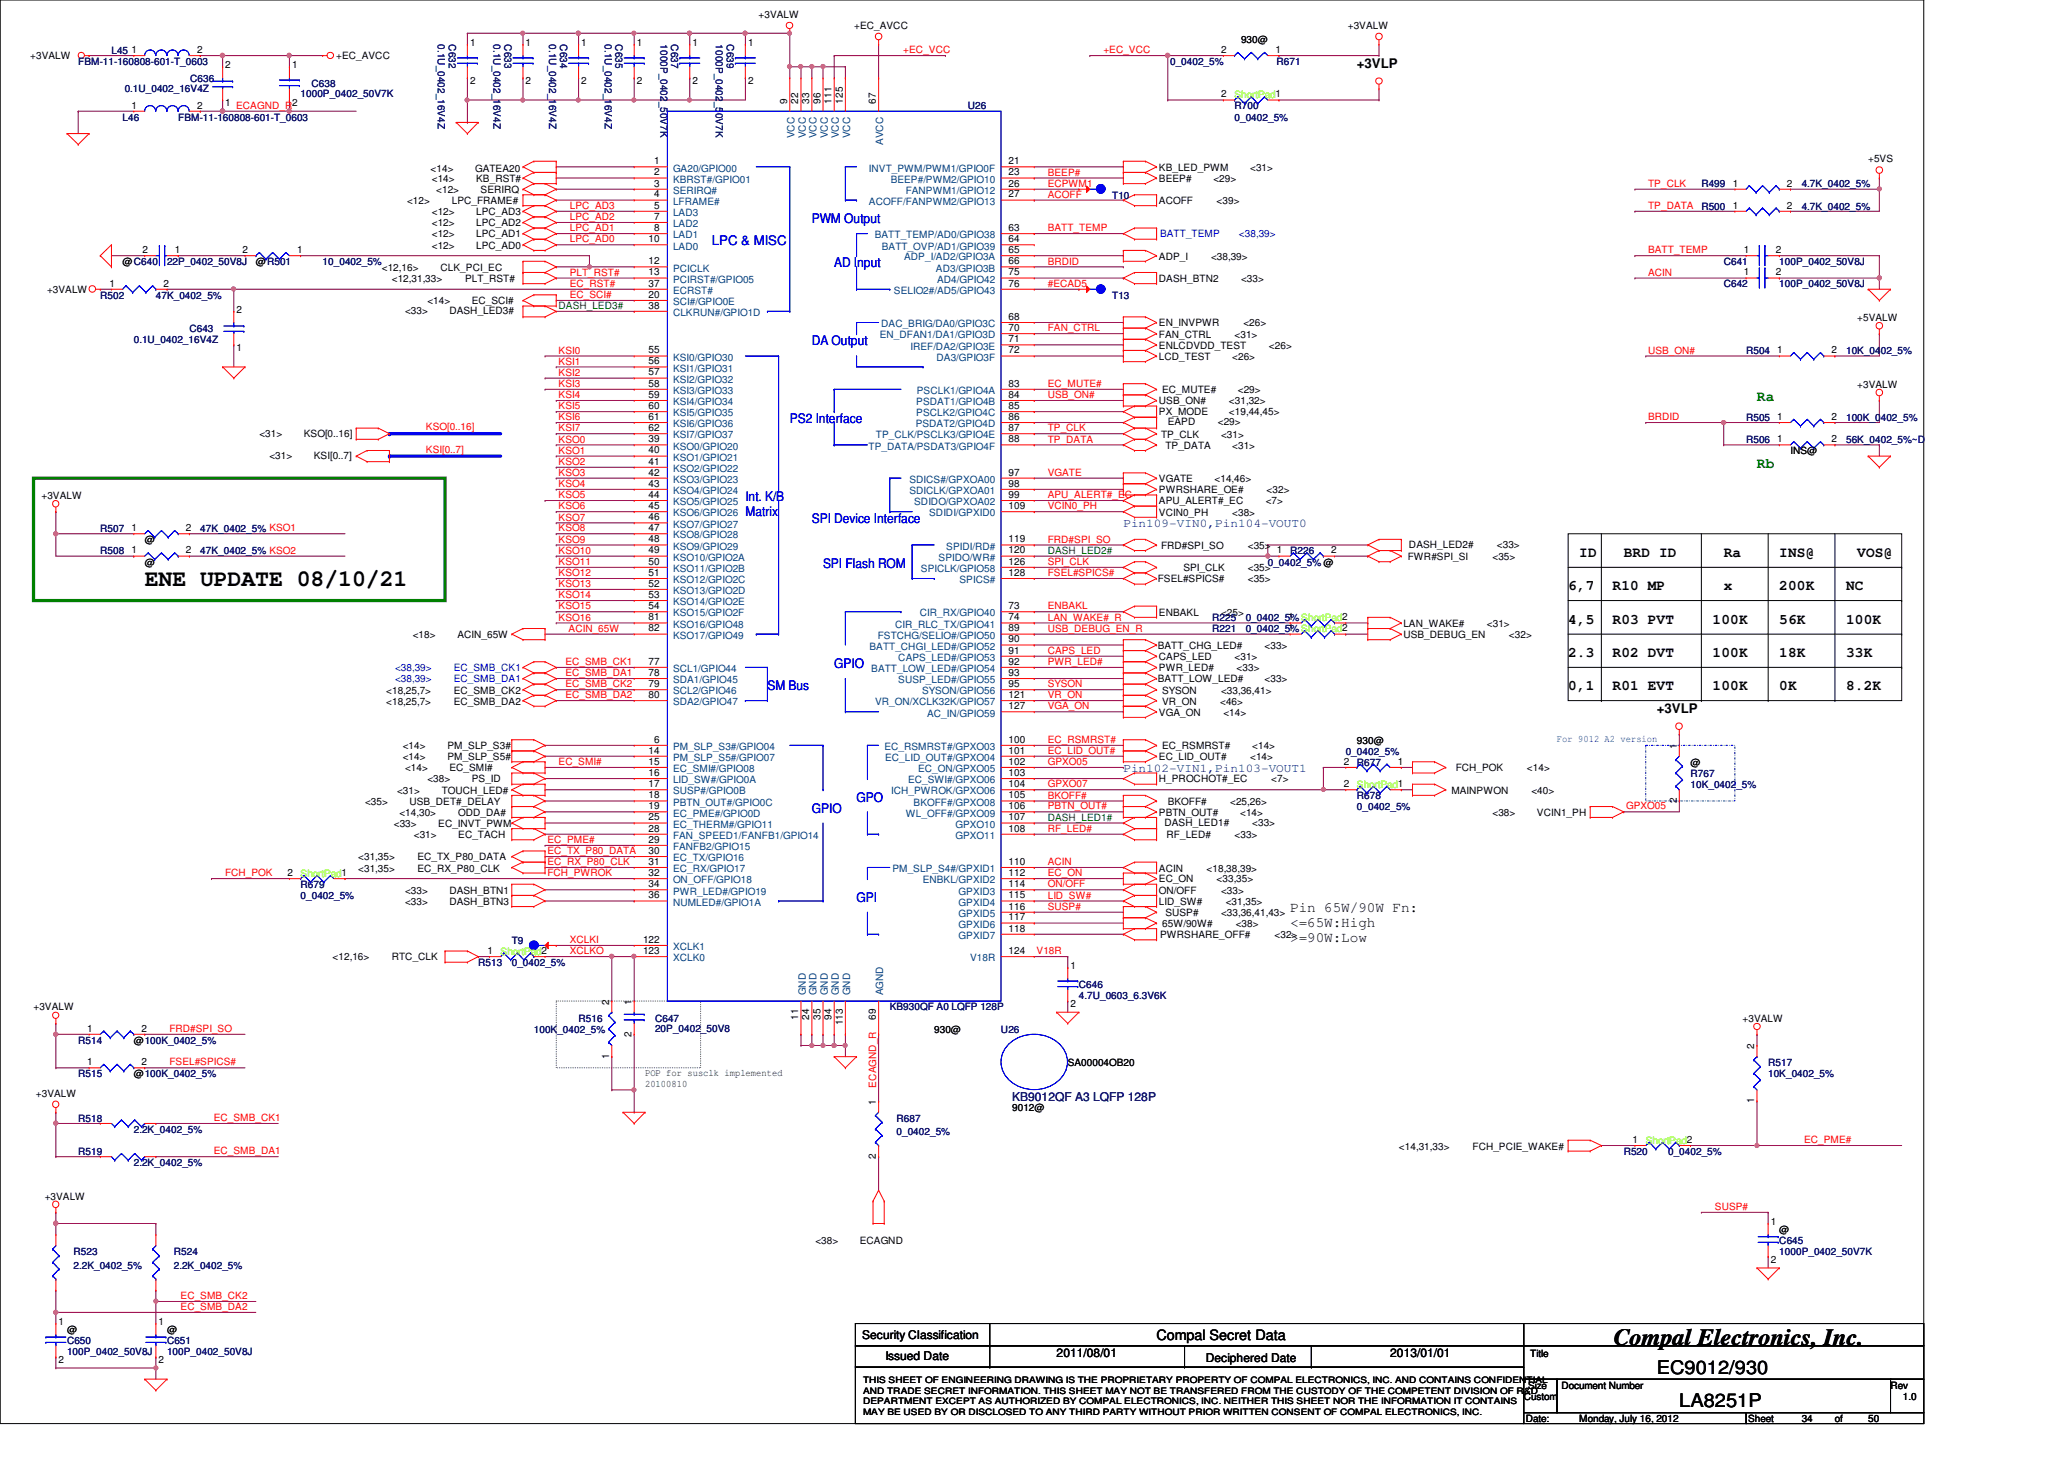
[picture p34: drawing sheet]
<svg xmlns="http://www.w3.org/2000/svg" width="297mm" height="210mm" viewBox="0 0 297 210" stroke-linecap="round" stroke-linejoin="round" font-family="sans-serif">
<defs><g id="words">
<g font-size="3.3">
<text x="20.8" y="84.4">ENE UPDATE 08/10/21</text>
<text x="232.2" y="193.5">Compal Electronics, Inc.</text>
</g>
<g font-size="2.7">
<text x="238.5" y="197.7">EC9012/930</text>
<text x="241.7" y="202.5">LA8251P</text>
</g>
<g font-size="2.1" fill="#008000">
<text x="252.9" y="57.7">Ra</text>
<text x="252.9" y="67.3">Rb</text>
</g>
<g font-size="2.1">
<text x="227.3" y="80.1">ID</text>
<text x="233.7" y="80.1">BRD ID</text>
<text x="248.1" y="80.1">Ra</text>
<text x="256.1" y="80.1">INS@</text>
<text x="267.3" y="80.1">VOS@</text>
<text x="225.7" y="84.9">6,7</text>
<text x="225.7" y="89.7">4,5</text>
<text x="232.1" y="89.7">R03 PVT</text>
<text x="232.1" y="84.9">R10 MP</text>
<text x="246.5" y="89.7">100K</text>
<text x="248.1" y="84.9">x</text>
<text x="256.1" y="84.9">200K</text>
<text x="256.1" y="89.7">56K</text>
<text x="265.7" y="84.9">NC</text>
<text x="265.7" y="89.7">100K</text>
<text x="225.7" y="94.5">2.3</text>
<text x="232.1" y="94.5">R02 DVT</text>
<text x="246.5" y="94.5">100K</text>
<text x="256.1" y="94.5">18K</text>
<text x="265.7" y="94.5">33K</text>
<text x="225.7" y="99.3">0,1</text>
<text x="232.1" y="99.3">R01 EVT</text>
<text x="246.5" y="99.3">100K</text>
<text x="256.1" y="99.3">0K</text>
<text x="265.7" y="99.3">8.2K</text>
<text x="185.7" y="131.2">Pin 65W/90W Fn:</text>
<text x="185.7" y="133.4">&lt;=65W:High</text>
<text x="185.7" y="135.6">&gt;=90W:Low</text>
<text x="166.5" y="192.8">Compal Secret Data</text>
</g>
<g font-size="1.9">
<text x="195.3" y="9.8">+3VLP</text>
<text x="238.5" y="102.6">+3VLP</text>
</g>
<g font-size="1.9" fill="#00f">
<text x="102.4" y="35.3">LPC &amp; MISC</text>
<text x="116.8" y="32.1">PWM Output</text>
<text x="120.1" y="38.5">AD Input</text>
<text x="116.8" y="49.7">DA Output</text>
<text x="113.7" y="60.9">PS2 Interface</text>
<text x="107.3" y="72.1">Int. K/B</text>
<text x="107.3" y="74.3">Matrix</text>
<text x="116.8" y="75.3">SPI Device Interface</text>
<text x="118.4" y="81.7">SPI Flash ROM</text>
<text x="110.4" y="99.3">SM Bus</text>
<text x="120.1" y="96.1">GPIO</text>
<text x="116.8" y="116.9">GPIO</text>
<text x="123.3" y="115.3">GPO</text>
<text x="123.3" y="129.7">GPI</text>
</g>
<g font-size="1.7" fill="#000080">
<text x="161.7" y="75.8">Pin109-VIN0,Pin104-VOUT0</text>
<text x="161.7" y="111">Pin102-VIN1,Pin103-VOUT1</text>
<text x="145.7" y="158.4">KB9012QF A3 LQFP 128P</text>
</g>
<g font-size="1.7">
<text x="124.1" y="192.7">Security Classification</text>
<text x="127.4" y="195.7">Issued Date</text>
<text x="152.1" y="195.2">2011/08/01</text>
<text x="173.5" y="195.9">Deciphered Date</text>
<text x="200.1" y="195.2">2013/01/01</text>
</g>
<g font-size="1.4">
<text x="109.2" y="2.6">+3VALW</text>
<text x="122.9" y="4.2">+EC_AVCC</text>
<text x="194" y="4.2">+3VALW</text>
<text x="4.4" y="8.6">+3VALW</text>
<text x="18.9" y="7.6">1</text>
<text x="28.4" y="7.6">2</text>
<text x="32.4" y="9.8">2</text>
<text x="42" y="9.8">1</text>
<text x="48.4" y="8.6">+EC_AVCC</text>
<text x="67.6" y="6.6">1</text>
<text x="75.6" y="6.6">1</text>
<text x="83.6" y="6.6">1</text>
<text x="91.6" y="6.6">1</text>
<text x="99.6" y="6.6">1</text>
<text x="107.7" y="6.6">1</text>
<text x="175.8" y="7.6">2</text>
<text x="178.6" y="6.1">930@</text>
<text x="183.6" y="7.6">1</text>
<text x="18.9" y="15.6">1</text>
<text x="28.4" y="15.6">2</text>
<text x="32.4" y="15.2">1</text>
<text x="42" y="15.2">2</text>
<text x="67.6" y="12.1">2</text>
<text x="75.6" y="12.1">2</text>
<text x="83.6" y="12.1">2</text>
<text x="91.6" y="12.1">2</text>
<text x="99.6" y="12.1">2</text>
<text x="107.7" y="12.1">2</text>
<text x="113.3" y="14.9" transform="rotate(-90 113.3 14.9)">9</text>
<text x="114.9" y="14.9" transform="rotate(-90 114.9 14.9)">22</text>
<text x="116.5" y="14.9" transform="rotate(-90 116.5 14.9)">33</text>
<text x="118.1" y="14.9" transform="rotate(-90 118.1 14.9)">96</text>
<text x="119.7" y="14.9" transform="rotate(-90 119.7 14.9)">111</text>
<text x="121.3" y="14.9" transform="rotate(-90 121.3 14.9)">125</text>
<text x="126.1" y="14.9" transform="rotate(-90 126.1 14.9)">67</text>
<text x="175.8" y="14">2</text>
<text x="94.1" y="23.6">1</text>
<text x="145.2" y="23.6">21</text>
<text x="268.9" y="23.3">+5VS</text>
<text x="58.6" y="29.4">&lt;12&gt;</text>
<text x="62" y="24.7">&lt;14&gt;</text>
<text x="62.1" y="26.2">&lt;14&gt;</text>
<text x="62.8" y="27.8">&lt;12&gt;</text>
<text x="65" y="29.4">LPC_FRAME#</text>
<text x="68.4" y="24.7">GATEA20</text>
<text x="68.5" y="26.2">KB_RST#</text>
<text x="69.2" y="27.8">SERIRQ</text>
<text x="94.1" y="25.2">2</text>
<text x="94.1" y="26.8">3</text>
<text x="94.1" y="28.4">4</text>
<text x="145.2" y="25.2">23</text>
<text x="145.2" y="26.8">26</text>
<text x="145.2" y="28.4">27</text>
<text x="166.8" y="29.4">ACOFF</text>
<text x="166.8" y="26.2">BEEP#</text>
<text x="166.8" y="24.6">KB_LED_PWM</text>
<text x="174.6" y="26.2">&lt;29&gt;</text>
<text x="175.1" y="29.4">&lt;39&gt;</text>
<text x="179.9" y="24.6">&lt;31&gt;</text>
<text x="249.4" y="26.8">1</text>
<text x="257.2" y="26.8">2</text>
<text x="62.1" y="32.6">&lt;12&gt;</text>
<text x="62.1" y="34.2">&lt;12&gt;</text>
<text x="62.1" y="30.9">&lt;12&gt;</text>
<text x="62.1" y="35.8">&lt;12&gt;</text>
<text x="68.5" y="32.6">LPC_AD2</text>
<text x="68.5" y="34.2">LPC_AD1</text>
<text x="68.5" y="30.9">LPC_AD3</text>
<text x="68.5" y="35.8">LPC_AD0</text>
<text x="93.3" y="34.8">10</text>
<text x="94.1" y="30">5</text>
<text x="94.1" y="31.6">7</text>
<text x="94.1" y="33.2">8</text>
<text x="145.2" y="33.2">63</text>
<text x="145.2" y="34.8">64</text>
<text x="249.4" y="30">1</text>
<text x="257.2" y="30">2</text>
<text x="15.7" y="41.2">1</text>
<text x="17.6" y="38.1">@C640</text>
<text x="20.5" y="36.4">2</text>
<text x="23.5" y="41.2">2</text>
<text x="25.1" y="36.4">1</text>
<text x="34.9" y="36.4">2</text>
<text x="36.8" y="38.1">@R501</text>
<text x="42.8" y="36.4">1</text>
<text x="54.9" y="38.9">&lt;12,16&gt;</text>
<text x="56.4" y="40.6">&lt;12,31,33&gt;</text>
<text x="63.4" y="38.9">CLK_PCI_EC</text>
<text x="66.9" y="40.6">PLT_RST#</text>
<text x="93.3" y="38">12</text>
<text x="93.3" y="39.6">13</text>
<text x="93.3" y="41.2">37</text>
<text x="145.2" y="36.4">65</text>
<text x="145.2" y="38">66</text>
<text x="145.2" y="39.6">75</text>
<text x="145.2" y="41.2">76</text>
<text x="166.8" y="37.4">ADP_I</text>
<text x="166.8" y="40.6">DASH_BTN2</text>
<text x="174.3" y="37.4">&lt;38,39&gt;</text>
<text x="178.6" y="40.6">&lt;33&gt;</text>
<text x="250.9" y="36.4">1</text>
<text x="250.9" y="39.6">1</text>
<text x="255.6" y="36.4">2</text>
<text x="255.6" y="39.6">2</text>
<text x="6.8" y="42.2">+3VALW</text>
<text x="34" y="45">2</text>
<text x="58.3" y="45.2">&lt;33&gt;</text>
<text x="61.5" y="43.8">&lt;14&gt;</text>
<text x="64.7" y="45.2">DASH_LED3#</text>
<text x="67.9" y="43.8">EC_SCI#</text>
<text x="93.3" y="42.8">20</text>
<text x="93.3" y="44.4">38</text>
<text x="145.2" y="46">68</text>
<text x="145.2" y="47.6">70</text>
<text x="166.8" y="46.9">EN_INVPWR</text>
<text x="178.9" y="46.9">&lt;26&gt;</text>
<text x="267.3" y="46.1">+5VALW</text>
<text x="34" y="50.5">1</text>
<text x="93.3" y="50.8">55</text>
<text x="93.3" y="52.4">56</text>
<text x="145.2" y="49.2">71</text>
<text x="145.2" y="50.8">72</text>
<text x="166.8" y="48.6">FAN_CTRL</text>
<text x="166.8" y="50.2">ENLCDVDD_TEST</text>
<text x="166.8" y="51.8">LCD_TEST</text>
<text x="177.3" y="51.8">&lt;26&gt;</text>
<text x="177.7" y="48.6">&lt;31&gt;</text>
<text x="182.6" y="50.2">&lt;26&gt;</text>
<text x="255.8" y="50.8">1</text>
<text x="263.6" y="50.8">2</text>
<text x="93.3" y="54">57</text>
<text x="93.3" y="55.6">58</text>
<text x="93.3" y="57.2">59</text>
<text x="93.3" y="58.8">60</text>
<text x="145.2" y="55.6">83</text>
<text x="145.2" y="57.2">84</text>
<text x="145.2" y="58.8">85</text>
<text x="166.8" y="58.2">USB_ON#</text>
<text x="166.8" y="59.8">PX_MODE</text>
<text x="167.3" y="56.6">EC_MUTE#</text>
<text x="176.9" y="58.2">&lt;31,32&gt;</text>
<text x="176.9" y="59.8">&lt;19,44,45&gt;</text>
<text x="178.1" y="56.6">&lt;29&gt;</text>
<text x="267.3" y="55.8">+3VALW</text>
<text x="37.3" y="62.8">&lt;31&gt;</text>
<text x="38.8" y="66">&lt;31&gt;</text>
<text x="43.7" y="62.8">KSO[0..16]</text>
<text x="45.2" y="66">KSI[0..7]</text>
<text x="93.3" y="63.6">39</text>
<text x="93.3" y="65.2">40</text>
<text x="93.3" y="60.4">61</text>
<text x="93.3" y="62">62</text>
<text x="145.2" y="60.4">86</text>
<text x="145.2" y="62">87</text>
<text x="145.2" y="63.6">88</text>
<text x="167.1" y="62.9">TP_CLK</text>
<text x="167.7" y="64.6">TP_DATA</text>
<text x="168.1" y="61.2">EAPD</text>
<text x="175.3" y="61.2">&lt;29&gt;</text>
<text x="175.7" y="62.9">&lt;31&gt;</text>
<text x="177.3" y="64.6">&lt;31&gt;</text>
<text x="255.8" y="63.6">1</text>
<text x="255.8" y="60.4">1</text>
<text x="257.7" y="65.4">INS@</text>
<text x="263.6" y="63.6">2</text>
<text x="263.6" y="60.4">2</text>
<text x="6" y="71.8">+3VALW</text>
<text x="93.3" y="66.8">41</text>
<text x="93.3" y="68.4">42</text>
<text x="93.3" y="70">43</text>
<text x="93.3" y="71.6">44</text>
<text x="145.2" y="68.4">97</text>
<text x="145.2" y="70">98</text>
<text x="145.2" y="71.6">99</text>
<text x="166.8" y="69.4">VGATE</text>
<text x="166.8" y="71">PWRSHARE_OE#</text>
<text x="174.8" y="69.4">&lt;14,46&gt;</text>
<text x="182.3" y="71">&lt;32&gt;</text>
<text x="18.9" y="76.4">1</text>
<text x="26.8" y="76.4">2</text>
<text x="93.3" y="73.2">45</text>
<text x="93.3" y="74.8">46</text>
<text x="93.3" y="76.4">47</text>
<text x="145.2" y="73.2">109</text>
<text x="166.8" y="74.2">VCIN0_PH</text>
<text x="166.8" y="72.6">APU_ALERT#_EC</text>
<text x="177.3" y="74.2">&lt;38&gt;</text>
<text x="182.2" y="72.6">&lt;7&gt;</text>
<text x="18.9" y="79.6">1</text>
<text x="20.8" y="81.4">@</text>
<text x="20.8" y="78.1">@</text>
<text x="26.8" y="79.6">2</text>
<text x="93.3" y="78">48</text>
<text x="93.3" y="79.6">49</text>
<text x="93.3" y="81.2">50</text>
<text x="93.3" y="82.8">51</text>
<text x="145.2" y="78">119</text>
<text x="145.2" y="79.6">120</text>
<text x="145.2" y="81.2">126</text>
<text x="145.2" y="82.8">128</text>
<text x="166.6" y="83.8">FSEL#SPICS#</text>
<text x="167.1" y="79">FRD#SPI_SO</text>
<text x="170.3" y="82.2">SPI_CLK</text>
<text x="179.6" y="82.2">&lt;35&gt;</text>
<text x="179.6" y="79">&lt;35&gt;</text>
<text x="179.6" y="83.8">&lt;35&gt;</text>
<text x="183.8" y="79.6">1</text>
<text x="191.6" y="79.6">2</text>
<text x="202.6" y="80.6">FWR#SPI_SI</text>
<text x="202.8" y="78.8">DASH_LED2#</text>
<text x="214.8" y="80.6">&lt;35&gt;</text>
<text x="215.4" y="78.8">&lt;33&gt;</text>
<text x="93.3" y="84.4">52</text>
<text x="93.3" y="86">53</text>
<text x="93.3" y="87.6">54</text>
<text x="93.3" y="89.2">81</text>
<text x="145.2" y="87.6">73</text>
<text x="145.2" y="89.2">74</text>
<text x="166.8" y="88.6">ENBAKL</text>
<text x="175.7" y="88.6">&lt;25&gt;</text>
<text x="185.4" y="89.2">1</text>
<text x="59.4" y="91.8">&lt;18&gt;</text>
<text x="65.8" y="91.8">ACIN_65W</text>
<text x="93.3" y="95.6">77</text>
<text x="93.3" y="90.8">82</text>
<text x="145.2" y="90.8">89</text>
<text x="145.2" y="92.4">90</text>
<text x="145.2" y="94">91</text>
<text x="145.2" y="95.6">92</text>
<text x="166.6" y="93.4">BATT_CHG_LED#</text>
<text x="166.8" y="95">CAPS_LED</text>
<text x="177.7" y="95">&lt;31&gt;</text>
<text x="182" y="93.4">&lt;33&gt;</text>
<text x="185.4" y="90.8">1</text>
<text x="202" y="91.8">USB_DEBUG_EN</text>
<text x="202" y="90.2">LAN_WAKE#</text>
<text x="214" y="90.2">&lt;31&gt;</text>
<text x="217.2" y="91.8">&lt;32&gt;</text>
<text x="55.6" y="101.4">&lt;18,25,7&gt;</text>
<text x="55.6" y="99.8">&lt;18,25,7&gt;</text>
<text x="65.3" y="101.4">EC_SMB_DA2</text>
<text x="65.3" y="99.8">EC_SMB_CK2</text>
<text x="93.3" y="97.2">78</text>
<text x="93.3" y="98.8">79</text>
<text x="93.3" y="100.4">80</text>
<text x="145.2" y="97.2">93</text>
<text x="145.2" y="98.8">95</text>
<text x="145.2" y="100.4">121</text>
<text x="166.6" y="98.2">BATT_LOW_LED#</text>
<text x="166.8" y="96.6">PWR_LED#</text>
<text x="167.3" y="99.8">SYSON</text>
<text x="167.3" y="101.4">VR_ON</text>
<text x="175.6" y="101.4">&lt;46&gt;</text>
<text x="175.7" y="99.8">&lt;33,36,41&gt;</text>
<text x="178" y="96.6">&lt;33&gt;</text>
<text x="182" y="98.2">&lt;33&gt;</text>
<text x="58" y="107.8">&lt;14&gt;</text>
<text x="64.4" y="107.8">PM_SLP_S3#</text>
<text x="94.1" y="106.8">6</text>
<text x="145.2" y="106.8">100</text>
<text x="145.2" y="102">127</text>
<text x="166.8" y="103">VGA_ON</text>
<text x="167.3" y="107.8">EC_RSMRST#</text>
<text x="176.1" y="103">&lt;14&gt;</text>
<text x="180.2" y="107.8">&lt;14&gt;</text>
<text x="195.3" y="107">930@</text>
<text x="241.3" y="107.7" transform="rotate(-90 241.3 107.7)">1</text>
<text x="58" y="109.4">&lt;14&gt;</text>
<text x="58.3" y="111">&lt;14&gt;</text>
<text x="61.5" y="112.6">&lt;38&gt;</text>
<text x="64.4" y="109.4">PM_SLP_S5#</text>
<text x="64.7" y="111">EC_SMI#</text>
<text x="67.9" y="112.6">PS_ID</text>
<text x="93.3" y="108.4">14</text>
<text x="93.3" y="110">15</text>
<text x="93.3" y="111.6">16</text>
<text x="93.3" y="113.2">17</text>
<text x="145.2" y="108.4">101</text>
<text x="145.2" y="110">102</text>
<text x="145.2" y="111.6">103</text>
<text x="145.2" y="113.2">104</text>
<text x="166.8" y="109.4">EC_LID_OUT#</text>
<text x="166.8" y="112.6">H_PROCHOT#_EC</text>
<text x="179.9" y="109.4">&lt;14&gt;</text>
<text x="183" y="112.6">&lt;7&gt;</text>
<text x="193.4" y="110">2</text>
<text x="193.4" y="113.2">2</text>
<text x="201.2" y="110">1</text>
<text x="209.5" y="111">FCH_POK</text>
<text x="219.7" y="111">&lt;14&gt;</text>
<text x="243.3" y="110.2">@</text>
<text x="52.5" y="115.8">&lt;35&gt;</text>
<text x="56.7" y="119">&lt;33&gt;</text>
<text x="57.1" y="114.2">&lt;31&gt;</text>
<text x="57.5" y="117.4">&lt;14,30&gt;</text>
<text x="58.9" y="115.8">USB_DET#_DELAY</text>
<text x="63.1" y="119">EC_INVT_PWM</text>
<text x="63.6" y="114.2">TOUCH_LED#</text>
<text x="66" y="117.4">ODD_DA#</text>
<text x="93.3" y="114.9">18</text>
<text x="93.3" y="116.4">19</text>
<text x="93.3" y="118">25</text>
<text x="93.3" y="119.6">28</text>
<text x="145.2" y="114.9">105</text>
<text x="145.2" y="116.4">106</text>
<text x="145.2" y="118">107</text>
<text x="145.2" y="119.6">108</text>
<text x="166.8" y="117.4">PBTN_OUT#</text>
<text x="167.6" y="118.8">DASH_LED1#</text>
<text x="168.1" y="115.8">BKOFF#</text>
<text x="177" y="115.8">&lt;25,26&gt;</text>
<text x="178.5" y="117.4">&lt;14&gt;</text>
<text x="180.2" y="118.8">&lt;33&gt;</text>
<text x="208.9" y="114.2">MAINPWON</text>
<text x="214.8" y="117.4">&lt;38&gt;</text>
<text x="220.4" y="114.2">&lt;40&gt;</text>
<text x="221.2" y="117.4">VCIN1_PH</text>
<text x="241.3" y="115.5" transform="rotate(-90 241.3 115.5)">2</text>
<text x="51.6" y="125.4">&lt;31,35&gt;</text>
<text x="51.6" y="123.8">&lt;31,35&gt;</text>
<text x="59.6" y="120.6">&lt;31&gt;</text>
<text x="60.1" y="125.4">EC_RX_P80_CLK</text>
<text x="60.1" y="123.8">EC_TX_P80_DATA</text>
<text x="66" y="120.6">EC_TACH</text>
<text x="93.3" y="121.2">29</text>
<text x="93.3" y="122.9">30</text>
<text x="93.3" y="124.4">31</text>
<text x="145.2" y="124.4">110</text>
<text x="166.8" y="125.4">ACIN</text>
<text x="167.9" y="120.6">RF_LED#</text>
<text x="173.6" y="125.4">&lt;18,38,39&gt;</text>
<text x="177.7" y="120.6">&lt;33&gt;</text>
<text x="41.4" y="126">2</text>
<text x="58.3" y="128.6">&lt;33&gt;</text>
<text x="58.3" y="130.2">&lt;33&gt;</text>
<text x="64.7" y="128.6">DASH_BTN1</text>
<text x="64.7" y="130.2">DASH_BTN3</text>
<text x="93.3" y="126">32</text>
<text x="93.3" y="127.6">34</text>
<text x="93.3" y="129.2">36</text>
<text x="145.2" y="126">112</text>
<text x="145.2" y="127.6">114</text>
<text x="145.2" y="129.2">115</text>
<text x="145.2" y="130.9">116</text>
<text x="166.8" y="127">EC_ON</text>
<text x="166.8" y="128.6">ON/OFF</text>
<text x="166.8" y="130.2">LID_SW#</text>
<text x="167.7" y="131.8">SUSP#</text>
<text x="175.1" y="127">&lt;33,35&gt;</text>
<text x="175.7" y="131.8">&lt;33,36,41,43&gt;</text>
<text x="175.7" y="128.6">&lt;33&gt;</text>
<text x="176.4" y="130.2">&lt;31,35&gt;</text>
<text x="70.1" y="137.2">1</text>
<text x="92.5" y="135.6">122</text>
<text x="92.5" y="137.2">123</text>
<text x="145.2" y="132.4">117</text>
<text x="145.2" y="134">118</text>
<text x="145.2" y="137.2">124</text>
<text x="167" y="135">PWRSHARE_OFF#</text>
<text x="167.3" y="133.4">65W/90W#</text>
<text x="177.8" y="133.4">&lt;38&gt;</text>
<text x="183.4" y="135">&lt;32&gt;</text>
<text x="47.9" y="138.2">&lt;12,16&gt;</text>
<text x="56.4" y="138.2">RTC_CLK</text>
<text x="154" y="139.4">1</text>
<text x="4.8" y="145.4">+3VALW</text>
<text x="12.5" y="148.4">1</text>
<text x="20.4" y="148.4">2</text>
<text x="87.7" y="144.5" transform="rotate(-90 87.7 144.5)">2</text>
<text x="90.9" y="149.1" transform="rotate(-90 90.9 149.1)">2</text>
<text x="90.9" y="144.5" transform="rotate(-90 90.9 144.5)">1</text>
<text x="114.9" y="146.7" transform="rotate(-90 114.9 146.7)">11</text>
<text x="116.5" y="146.7" transform="rotate(-90 116.5 146.7)">24</text>
<text x="118.1" y="146.7" transform="rotate(-90 118.1 146.7)">35</text>
<text x="119.7" y="146.7" transform="rotate(-90 119.7 146.7)">94</text>
<text x="121.3" y="147.5" transform="rotate(-90 121.3 147.5)">113</text>
<text x="126.1" y="146.7" transform="rotate(-90 126.1 146.7)">69</text>
<text x="134.4" y="148.6">930@</text>
<text x="154" y="144.9">2</text>
<text x="250.8" y="147">+3VALW</text>
<text x="12.5" y="153.2">1</text>
<text x="19.3" y="155">@100K_0402_5%</text>
<text x="19.3" y="150.2">@100K_0402_5%</text>
<text x="20.4" y="153.2">2</text>
<text x="87.7" y="152.3" transform="rotate(-90 87.7 152.3)">1</text>
<text x="153.7" y="153.4">SA00004OB20</text>
<text x="252.5" y="150.9" transform="rotate(-90 252.5 150.9)">2</text>
<text x="5.2" y="157.9">+3VALW</text>
<text x="126.1" y="158.9" transform="rotate(-90 126.1 158.9)">1</text>
<text x="145.7" y="159.8">9012@</text>
<text x="252.5" y="158.7" transform="rotate(-90 252.5 158.7)">1</text>
<text x="126.1" y="166.7" transform="rotate(-90 126.1 166.7)">2</text>
<text x="201.3" y="165.4">&lt;14,31,33&gt;</text>
<text x="211.9" y="165.4">FCH_PCIE_WAKE#</text>
<text x="234.9" y="164.4">1</text>
<text x="6.4" y="172.6">+3VALW</text>
<text x="117.3" y="179">&lt;38&gt;</text>
<text x="123.7" y="179">ECAGND</text>
<text x="254.8" y="176.2">1</text>
<text x="256.1" y="177.4">@</text>
<text x="254.8" y="181.7">2</text>
<text x="8.4" y="190.6">1</text>
<text x="9.6" y="191.8">@</text>
<text x="22.8" y="190.6">1</text>
<text x="24" y="191.8">@</text>
<text x="8.4" y="196.1">2</text>
<text x="22.8" y="196.1">2</text>
<text x="220.2" y="195.2">Title</text>
<text x="219.3" y="201.4">Custom</text>
<text x="219.9" y="199.8">Size</text>
<text x="224.7" y="199.8">Document Number</text>
<text x="272.1" y="199.8">Rev</text>
<text x="273.9" y="201.4">1.0</text>
<text x="219.6" y="204.6">Date:</text>
<text x="227.3" y="204.6">Monday, July 16, 2012</text>
<text x="251.6" y="204.6">Sheet</text>
<text x="259.3" y="204.6">34</text>
<text x="264.1" y="204.6">of</text>
<text x="268.9" y="204.6">50</text>
</g>
<g font-size="1.4" fill="#000080">
<text x="11.3" y="9.4">FBM-11-160808-601-T_0603</text>
<text x="16" y="7.7">L45</text>
<text x="27.4" y="11.8">C636</text>
<text x="63" y="6.4" transform="rotate(90 63 6.4)">0.1U_0402_16V4Z</text>
<text x="64.6" y="6.4" transform="rotate(90 64.6 6.4)">C632</text>
<text x="71" y="6.4" transform="rotate(90 71 6.4)">0.1U_0402_16V4Z</text>
<text x="72.6" y="6.4" transform="rotate(90 72.6 6.4)">C633</text>
<text x="79" y="6.4" transform="rotate(90 79 6.4)">0.1U_0402_16V4Z</text>
<text x="80.6" y="6.4" transform="rotate(90 80.6 6.4)">C634</text>
<text x="87" y="6.4" transform="rotate(90 87 6.4)">0.1U_0402_16V4Z</text>
<text x="88.6" y="6.4" transform="rotate(90 88.6 6.4)">C635</text>
<text x="95" y="6.4" transform="rotate(90 95 6.4)">1000P_0402_50V7K</text>
<text x="96.6" y="6.4" transform="rotate(90 96.6 6.4)">C637</text>
<text x="103" y="6.4" transform="rotate(90 103 6.4)">1000P_0402_50V7K</text>
<text x="104.6" y="6.4" transform="rotate(90 104.6 6.4)">C639</text>
<text x="168.4" y="9.4">0_0402_5%</text>
<text x="183.7" y="9.4">R671</text>
<text x="17.6" y="17.4">L46</text>
<text x="17.9" y="13.2">0.1U_0402_16V4Z</text>
<text x="25.7" y="17.4">FBM-11-160808-601-T_0603</text>
<text x="43.3" y="14">1000P_0402_50V7K</text>
<text x="44.8" y="12.6">C638</text>
<text x="139.3" y="15.7">U26</text>
<text x="177.7" y="15.7">R700</text>
<text x="177.7" y="17.4">0_0402_5%</text>
<text x="160.1" y="28.6">T10</text>
<text x="244.9" y="27">R499</text>
<text x="259.3" y="27">4.7K_0402_5%</text>
<text x="244.9" y="30.1">R500</text>
<text x="259.3" y="30.1">4.7K_0402_5%</text>
<text x="24" y="38.1">22P_0402_50V8J</text>
<text x="46.4" y="38.1">10_0402_5%</text>
<text x="248.1" y="38.1">C641</text>
<text x="248.1" y="41.4">C642</text>
<text x="256.1" y="38.1">100P_0402_50V8J</text>
<text x="256.1" y="41.4">100P_0402_50V8J</text>
<text x="14.4" y="43">R502</text>
<text x="22.4" y="43">47K_0402_5%</text>
<text x="27.3" y="47.8">C643</text>
<text x="160.1" y="43">T13</text>
<text x="19.3" y="49.4">0.1U_0402_16V4Z</text>
<text x="251.3" y="51">R504</text>
<text x="265.7" y="51">10K_0402_5%</text>
<text x="251.3" y="63.8">R506</text>
<text x="251.3" y="60.6">R505</text>
<text x="265.7" y="63.8">56K_0402_5%~D</text>
<text x="265.7" y="60.6">100K_0402_5%</text>
<text x="14.4" y="76.6">R507</text>
<text x="28.8" y="76.6">47K_0402_5% KSO1</text>
<text x="14.4" y="79.8">R508</text>
<text x="28.8" y="79.8">47K_0402_5% KSO2</text>
<text x="182.5" y="81.4">0_0402_5% @</text>
<text x="185.7" y="79.8">R226</text>
<text x="174.5" y="89.4">R225</text>
<text x="179.3" y="89.4">0_0402_5% ShortPad2</text>
<text x="174.5" y="91">R221</text>
<text x="179.3" y="91">0_0402_5% ShortPad2</text>
<text x="193.7" y="108.6">0_0402_5%</text>
<text x="195.3" y="110.2">R677</text>
<text x="243.3" y="111.8">R767</text>
<text x="243.3" y="113.4">10K_0402_5%</text>
<text x="195.3" y="115">R678</text>
<text x="195.3" y="116.6">0_0402_5%</text>
<text x="43.3" y="127.8">R679</text>
<text x="43.3" y="129.4">0_0402_5%</text>
<text x="73.7" y="135.8">T9</text>
<text x="68.8" y="139">R513</text>
<text x="73.7" y="139">0_0402_5%</text>
<text x="155.3" y="142.2">C646</text>
<text x="155.3" y="143.8">4.7U_0603_6.3V6K</text>
<text x="76.8" y="148.6">100K_0402_5%</text>
<text x="83.3" y="147">R516</text>
<text x="94.3" y="147">C647</text>
<text x="94.3" y="148.4">20P_0402_50V8</text>
<text x="128.1" y="145.4">KB930QF A0 LQFP 128P</text>
<text x="144.1" y="148.6">U26</text>
<text x="11.3" y="155">R515</text>
<text x="11.3" y="150.2">R514</text>
<text x="254.5" y="153.4">R517</text>
<text x="254.5" y="155">10K_0402_5%</text>
<text x="11.3" y="161.4">R518</text>
<text x="129" y="161.4">R687</text>
<text x="11.3" y="166.2">R519</text>
<text x="19.3" y="163">2.2K_0402_5%</text>
<text x="19.3" y="167.8">2.2K_0402_5%</text>
<text x="129" y="163.3">0_0402_5%</text>
<text x="233.7" y="166.2">R520</text>
<text x="240.1" y="166.2">0_0402_5%</text>
<text x="256.1" y="179">C645</text>
<text x="10.6" y="180.6">R523</text>
<text x="10.6" y="182.5">2.2K_0402_5%</text>
<text x="25" y="180.6">R524</text>
<text x="25" y="182.5">2.2K_0402_5%</text>
<text x="256.1" y="180.6">1000P_0402_50V7K</text>
<text x="9.6" y="193.4">C650</text>
<text x="9.6" y="195">100P_0402_50V8J</text>
<text x="24" y="193.4">C651</text>
<text x="24" y="195">100P_0402_50V8J</text>
</g>
<g font-size="1.4" fill="#f00">
<text x="130" y="7.7">+EC_VCC</text>
<text x="158.8" y="7.7">+EC_VCC</text>
<text x="34" y="15.7">ECAGND_R</text>
<text x="150.8" y="28.4">ACOFF</text>
<text x="150.8" y="25.3">BEEP#</text>
<text x="150.8" y="26.9">ECPWM1</text>
<text x="237.2" y="26.9">TP_CLK</text>
<text x="82" y="34.9">LPC_AD0</text>
<text x="82" y="30.1">LPC_AD3</text>
<text x="82" y="33.3">LPC_AD1</text>
<text x="82" y="31.7">LPC_AD2</text>
<text x="150.8" y="33.3">BATT_TEMP</text>
<text x="237.2" y="30.1">TP_DATA</text>
<text x="82" y="41.3">EC_RST#</text>
<text x="82" y="39.7">PLT_RST#</text>
<text x="150.8" y="38.1">BRDID</text>
<text x="150.8" y="41.3">#ECAD5</text>
<text x="237.2" y="39.7">ACIN</text>
<text x="237.2" y="36.4">BATT_TEMP</text>
<text x="82" y="42.9">EC_SCI#</text>
<text x="150.8" y="47.7">FAN_CTRL</text>
<text x="80.4" y="50.9">KSI0</text>
<text x="80.4" y="52.5">KSI1</text>
<text x="237.2" y="50.9">USB_ON#</text>
<text x="80.4" y="54.1">KSI2</text>
<text x="80.4" y="58.9">KSI5</text>
<text x="80.4" y="57.3">KSI4</text>
<text x="80.4" y="55.7">KSI3</text>
<text x="150.8" y="55.7">EC_MUTE#</text>
<text x="150.8" y="57.3">USB_ON#</text>
<text x="61.3" y="61.9">KSO[0..16]</text>
<text x="61.3" y="65.2">KSI[0..7]</text>
<text x="80.4" y="60.5">KSI6</text>
<text x="80.4" y="65.3">KSO1</text>
<text x="80.4" y="63.7">KSO0</text>
<text x="80.4" y="62.1">KSI7</text>
<text x="150.8" y="62.1">TP_CLK</text>
<text x="150.8" y="63.7">TP_DATA</text>
<text x="237.2" y="60.5">BRDID</text>
<text x="80.4" y="66.9">KSO2</text>
<text x="80.4" y="70.1">KSO4</text>
<text x="80.4" y="68.5">KSO3</text>
<text x="80.4" y="71.7">KSO5</text>
<text x="150.8" y="68.5">VGATE</text>
<text x="150.8" y="71.7">APU_ALERT#_EC</text>
<text x="80.4" y="76.5">KSO8</text>
<text x="80.4" y="74.9">KSO7</text>
<text x="80.4" y="73.3">KSO6</text>
<text x="150.8" y="73.3">VCIN0_PH</text>
<text x="80.4" y="78.1">KSO9</text>
<text x="80.4" y="79.7">KSO10</text>
<text x="80.4" y="82.9">KSO12</text>
<text x="80.4" y="81.3">KSO11</text>
<text x="150.8" y="81.3">SPI_CLK</text>
<text x="150.8" y="78.1">FRD#SPI_SO</text>
<text x="150.8" y="82.9">FSEL#SPICS#</text>
<text x="80.4" y="86.1">KSO14</text>
<text x="80.4" y="84.5">KSO13</text>
<text x="80.4" y="87.7">KSO15</text>
<text x="80.4" y="89.3">KSO16</text>
<text x="150.8" y="87.7">ENBAKL</text>
<text x="150.8" y="89.3">LAN_WAKE#_R</text>
<text x="81.4" y="95.7">EC_SMB_CK1</text>
<text x="81.8" y="90.9">ACIN_65W</text>
<text x="150.8" y="94.1">CAPS_LED</text>
<text x="150.8" y="95.7">PWR_LED#</text>
<text x="150.8" y="90.9">USB_DEBUG_EN_R</text>
<text x="81.4" y="100.5">EC_SMB_DA2</text>
<text x="81.4" y="98.9">EC_SMB_CK2</text>
<text x="81.4" y="97.3">EC_SMB_DA1</text>
<text x="150.8" y="98.9">SYSON</text>
<text x="150.8" y="100.5">VR_ON</text>
<text x="150.8" y="106.9">EC_RSMRST#</text>
<text x="150.8" y="102.1">VGA_ON</text>
<text x="80.4" y="110.1">EC_SMI#</text>
<text x="150.8" y="108.5">EC_LID_OUT#</text>
<text x="150.8" y="113.3">GPXO07</text>
<text x="150.8" y="110.1">GPXO05</text>
<text x="150.8" y="114.9">BKOFF#</text>
<text x="150.8" y="116.5">PBTN_OUT#</text>
<text x="150.8" y="119.7">RF_LED#</text>
<text x="234" y="116.5">GPXO05</text>
<text x="78.8" y="122.9">EC_TX_P80_DATA</text>
<text x="78.8" y="124.5">EC_RX_P80_CLK</text>
<text x="78.8" y="121.3">EC_PME#</text>
<text x="150.8" y="124.5">ACIN</text>
<text x="32.4" y="126.1">FCH_POK</text>
<text x="78.8" y="126.1">FCH_PWROK</text>
<text x="150.8" y="130.9">SUSP#</text>
<text x="150.8" y="126.1">EC_ON</text>
<text x="150.8" y="127.7">ON/OFF</text>
<text x="150.8" y="129.3">LID_SW#</text>
<text x="82" y="137.3">XCLKO</text>
<text x="82" y="135.7">XCLKI</text>
<text x="149.2" y="137.3">V18R</text>
<text x="24.4" y="148.5">FRD#SPI_SO</text>
<text x="24.4" y="153.3">FSEL#SPICS#</text>
<text x="30.8" y="161.3">EC_SMB_CK1</text>
<text x="126.1" y="156.5" transform="rotate(-90 126.1 156.5)">ECAGND_R</text>
<text x="30.8" y="166.1">EC_SMB_DA1</text>
<text x="259.6" y="164.5">EC_PME#</text>
<text x="246.8" y="174.1">SUSP#</text>
<text x="26" y="186.9">EC_SMB_CK2</text>
<text x="26" y="188.5">EC_SMB_DA2</text>
</g>
<g font-size="1.4" fill="#80ff00">
<text x="177.7" y="14.1">ShortPad1</text>
<text x="195.3" y="113.4">ShortPad1</text>
<text x="43.3" y="126.2">ShortPad1</text>
<text x="72" y="137.4">ShortPad2</text>
<text x="236.9" y="164.6">ShortPad2</text>
</g>
<g font-size="1.4" fill="#004080">
<text x="114.3" y="19.9" transform="rotate(-90 114.3 19.9)">VCC</text>
<text x="115.9" y="19.9" transform="rotate(-90 115.9 19.9)">VCC</text>
<text x="117.5" y="19.9" transform="rotate(-90 117.5 19.9)">VCC</text>
<text x="119.1" y="19.9" transform="rotate(-90 119.1 19.9)">VCC</text>
<text x="120.7" y="19.9" transform="rotate(-90 120.7 19.9)">VCC</text>
<text x="122.3" y="19.9" transform="rotate(-90 122.3 19.9)">VCC</text>
<text x="127.1" y="20.9" transform="rotate(-90 127.1 20.9)">AVCC</text>
<text x="96.9" y="24.7">GA20/GPIO00</text>
<text x="96.9" y="26.3">KBRST#/GPIO01</text>
<text x="96.9" y="27.9">SERIRQ#</text>
<text x="96.9" y="29.5">LFRAME#</text>
<text x="125" y="24.7">INVT_PWM/PWM1/GPIO0F</text>
<text x="125" y="29.5">ACOFF/FANPWM2/GPIO13</text>
<text x="128.2" y="26.3">BEEP#/PWM2/GPIO10</text>
<text x="130.3" y="27.9">FANPWM1/GPIO12</text>
<text x="96.9" y="31.1">LAD3</text>
<text x="96.9" y="32.7">LAD2</text>
<text x="96.9" y="34.3">LAD1</text>
<text x="96.9" y="35.9">LAD0</text>
<text x="125.9" y="34.3">BATT_TEMP/AD0/GPIO38</text>
<text x="126.9" y="35.9">BATT_OVP/AD1/GPIO39</text>
<text x="96.9" y="39.1">PCICLK</text>
<text x="96.9" y="40.7">PCIRST#/GPIO05</text>
<text x="130.1" y="37.5">ADP_I/AD2/GPIO3A</text>
<text x="134.7" y="39.1">AD3/GPIO3B</text>
<text x="134.9" y="40.7">AD4/GPIO42</text>
<text x="96.9" y="43.9">SCI#/GPIO0E</text>
<text x="96.9" y="42.3">ECRST#</text>
<text x="96.9" y="45.5">CLKRUN#/GPIO1D</text>
<text x="126.8" y="47.1">DAC_BRIG/DA0/GPIO3C</text>
<text x="128.6" y="42.3">SELIO2#/AD5/GPIO43</text>
<text x="96.9" y="51.9">KSI0/GPIO30</text>
<text x="96.9" y="53.5">KSI1/GPIO31</text>
<text x="126.6" y="48.7">EN_DFAN1/DA1/GPIO3D</text>
<text x="131" y="50.3">IREF/DA2/GPIO3E</text>
<text x="134.8" y="51.9">DA3/GPIO3F</text>
<text x="96.9" y="55.1">KSI2/GPIO32</text>
<text x="96.9" y="56.7">KSI3/GPIO33</text>
<text x="96.9" y="58.3">KSI4/GPIO34</text>
<text x="96.9" y="59.9">KSI5/GPIO35</text>
<text x="131.9" y="58.3">PSDAT1/GPIO4B</text>
<text x="131.9" y="59.9">PSCLK2/GPIO4C</text>
<text x="131.9" y="56.7">PSCLK1/GPIO4A</text>
<text x="96.9" y="64.7">KSO0/GPIO20</text>
<text x="96.9" y="61.5">KSI6/GPIO36</text>
<text x="96.9" y="63.1">KSI7/GPIO37</text>
<text x="125" y="64.7">TP_DATA/PSDAT3/GPIO4F</text>
<text x="126.1" y="63.1">TP_CLK/PSCLK3/GPIO4E</text>
<text x="131.8" y="61.5">PSDAT2/GPIO4D</text>
<text x="96.9" y="66.3">KSO1/GPIO21</text>
<text x="96.9" y="67.9">KSO2/GPIO22</text>
<text x="96.9" y="69.5">KSO3/GPIO23</text>
<text x="96.9" y="71.1">KSO4/GPIO24</text>
<text x="130.9" y="69.5">SDICS#/GPXOA00</text>
<text x="130.9" y="71.1">SDICLK/GPXOA01</text>
<text x="96.9" y="72.7">KSO5/GPIO25</text>
<text x="96.9" y="74.3">KSO6/GPIO26</text>
<text x="96.9" y="75.9">KSO7/GPIO27</text>
<text x="96.9" y="77.5">KSO8/GPIO28</text>
<text x="131.6" y="72.7">SDIDO/GPXOA02</text>
<text x="133.7" y="74.3">SDIDI/GPXID0</text>
<text x="96.9" y="79.1">KSO9/GPIO29</text>
<text x="96.9" y="80.7">KSO10/GPIO2A</text>
<text x="96.9" y="82.3">KSO11/GPIO2B</text>
<text x="96.9" y="83.9">KSO12/GPIO2C</text>
<text x="132.5" y="82.3">SPICLK/GPIO58</text>
<text x="135.1" y="80.7">SPIDO/WR#</text>
<text x="136.2" y="79.1">SPIDI/RD#</text>
<text x="138.1" y="83.9">SPICS#</text>
<text x="96.9" y="85.5">KSO13/GPIO2D</text>
<text x="96.9" y="87.1">KSO14/GPIO2E</text>
<text x="96.9" y="88.7">KSO15/GPIO2F</text>
<text x="132.4" y="88.7">CIR_RX/GPIO40</text>
<text x="96.9" y="90.3">KSO16/GPIO48</text>
<text x="96.9" y="91.9">KSO17/GPIO49</text>
<text x="125.1" y="93.5">BATT_CHGI_LED#/GPIO52</text>
<text x="126.3" y="91.9">FSTCHG/SELIO#/GPIO50</text>
<text x="128.8" y="90.3">CIR_RLC_TX/GPIO41</text>
<text x="129.3" y="95.1">CAPS_LED#/GPIO53</text>
<text x="96.9" y="96.7">SCL1/GPIO44</text>
<text x="96.9" y="98.3">SDA1/GPIO45</text>
<text x="96.9" y="99.9">SCL2/GPIO46</text>
<text x="96.9" y="101.5">SDA2/GPIO47</text>
<text x="125.4" y="96.7">BATT_LOW_LED#/GPIO54</text>
<text x="125.9" y="101.5">VR_ON/XCLK32K/GPIO57</text>
<text x="129.3" y="98.3">SUSP_LED#/GPIO55</text>
<text x="132.7" y="99.9">SYSON/GPIO56</text>
<text x="96.9" y="107.9">PM_SLP_S3#/GPIO04</text>
<text x="127.3" y="107.9">EC_RSMRST#/GPXO03</text>
<text x="133.4" y="103.1">AC_IN/GPIO59</text>
<text x="96.9" y="109.5">PM_SLP_S5#/GPIO07</text>
<text x="96.9" y="111.1">EC_SMI#/GPIO08</text>
<text x="96.9" y="112.7">LID_SW#/GPIO0A</text>
<text x="127.4" y="109.5">EC_LID_OUT#/GPXO04</text>
<text x="130.7" y="112.7">EC_SWI#/GPXO06</text>
<text x="132.1" y="111.1">EC_ON/GPXO05</text>
<text x="96.9" y="114.3">SUSP#/GPIO0B</text>
<text x="96.9" y="115.9">PBTN_OUT#/GPIO0C</text>
<text x="96.9" y="117.5">EC_PME#/GPIO0D</text>
<text x="96.9" y="119.1">EC_THERM#/GPIO11</text>
<text x="128.3" y="114.3">ICH_PWROK/GPXO06</text>
<text x="130.4" y="117.5">WL_OFF#/GPXO09</text>
<text x="131.5" y="115.9">BKOFF#/GPXO08</text>
<text x="137.5" y="119.1">GPXO10</text>
<text x="96.9" y="120.7">FAN_SPEED1/FANFB1/GPIO14</text>
<text x="96.9" y="122.3">FANFB2/GPIO15</text>
<text x="96.9" y="123.9">EC_TX/GPIO16</text>
<text x="96.9" y="125.5">EC_RX/GPIO17</text>
<text x="128.4" y="125.5">PM_SLP_S4#/GPXID1</text>
<text x="137.5" y="120.7">GPXO11</text>
<text x="96.9" y="127.1">ON_OFF/GPIO18</text>
<text x="96.9" y="128.7">PWR_LED#/GPIO19</text>
<text x="96.9" y="130.3">NUMLED#/GPIO1A</text>
<text x="132.8" y="127.1">ENBKL/GPXID2</text>
<text x="138" y="128.7">GPXID3</text>
<text x="138" y="130.3">GPXID4</text>
<text x="138" y="131.9">GPXID5</text>
<text x="96.9" y="136.7">XCLK1</text>
<text x="138" y="133.5">GPXID6</text>
<text x="138" y="135.1">GPXID7</text>
<text x="96.9" y="138.3">XCLK0</text>
<text x="115.9" y="143.2" transform="rotate(-90 115.9 143.2)">GND</text>
<text x="117.5" y="143.2" transform="rotate(-90 117.5 143.2)">GND</text>
<text x="119.1" y="143.2" transform="rotate(-90 119.1 143.2)">GND</text>
<text x="120.7" y="143.2" transform="rotate(-90 120.7 143.2)">GND</text>
<text x="122.3" y="143.2" transform="rotate(-90 122.3 143.2)">GND</text>
<text x="127.1" y="143.2" transform="rotate(-90 127.1 143.2)">AGND</text>
<text x="139.6" y="138.3">V18R</text>
</g>
<g font-size="1.4" fill="#00f">
<text x="167" y="34.2">BATT_TEMP</text>
<text x="178.3" y="34.2">&lt;38,39&gt;</text>
<text x="56.9" y="96.6">&lt;38,39&gt;</text>
<text x="56.9" y="98.2">&lt;38,39&gt;</text>
<text x="65.3" y="96.6">EC_SMB_CK1</text>
<text x="65.3" y="98.2">EC_SMB_DA1</text>
<text x="224.1" y="106.8">For 9012 A2 version</text>
</g>
<g font-size="1.4" fill="#008000">
<text x="80.4" y="44.4">DASH_LED3#</text>
<text x="150.8" y="79.7">DASH_LED2#</text>
<text x="150.8" y="118.1">DASH_LED1#</text>
</g>
<g font-size="1.4" fill="#004000">
<text x="92.8" y="154.8">POP for susclk implemented</text>
<text x="92.8" y="156.4">20100810</text>
</g>
<g font-size="1.3">
<text x="124.2" y="199">THIS SHEET OF ENGINEERING DRAWING IS THE PROPRIETARY PROPERTY OF COMPAL ELECTRONICS, INC. AND CONTAINS CONFIDENTIAL</text>
<text x="124.2" y="200.5">AND TRADE SECRET INFORMATION. THIS SHEET MAY NOT BE TRANSFERED FROM THE CUSTODY OF THE COMPETENT DIVISION OF R&amp;D</text>
<text x="124.2" y="202">DEPARTMENT EXCEPT AS AUTHORIZED BY COMPAL ELECTRONICS, INC. NEITHER THIS SHEET NOR THE INFORMATION IT CONTAINS</text>
<text x="124.2" y="203.5">MAY BE USED BY OR DISCLOSED TO ANY THIRD PARTY WITHOUT PRIOR WRITTEN CONSENT OF COMPAL ELECTRONICS, INC.</text>
</g>
</g></defs>
<g fill="none" stroke="#000" stroke-width=".14">
<path d="M0 0h276.9v204.8h-276.9zM225.7 76.8h48v24h-48zM230.5 76.8v24M244.9 76.8v24M254.5 76.8v24M264.1 76.8v24M225.7 81.6h48M225.7 86.4h48M225.7 91.2h48M225.7 96h48M273.7 81.6h.1M273.7 86.4h.1"/>
<path d="M273.7 91.2h.1M273.7 96h.1M230.5 100.8h.1M244.9 100.8h.1M254.5 100.8h.1M264.1 100.8h.1"/>
</g>
<path d="M4.8 68.8h59.2v17.6h-59.2z" fill="none" stroke="#008000" stroke-width=".47"/>
<path d="M80 144h20.8v9.6h-20.8z" fill="none" stroke="#004000" stroke-width=".14" stroke-dasharray="0 .3"/>
<path d="M236.9 107.2h12.8v8h-12.8z" fill="none" stroke="#00f" stroke-width=".14" stroke-dasharray=".3 .3 0 .3"/>
<path d="M56 62.4h16" fill="none" stroke="#00f" stroke-width=".47"/>
<circle cx="56" cy="62.4" r=".23" fill="#00f"/>
<path d="M56 65.6h16" fill="none" stroke="#00f" stroke-width=".47"/>
<circle cx="56" cy="65.6" r=".23" fill="#00f"/>
<path d="M12.8 8h.1M12.8 8h6.5M28.8 8h.1M28.8 8h3.2M41.7 14.4h.1M41.7 8h.1M41.7 8v1.6M41.7 14.4v1.6" fill="none" stroke="#800040" stroke-width=".14"/>
<circle cx="41.6" cy="8" r=".31" fill="#f0f"/>
<circle cx="41.6" cy="8" r=".31" fill="none" stroke="#f0f" stroke-width=".14"/>
<g fill="none" stroke="#800040" stroke-width=".14">
<path d="M28.8 16h.1M28.8 16h3.2M16 36.8h.1M16 36.8h4.8M25.7 36.8h.1M25.7 36.8h9.6M43.3 36.8h.1M43.3 36.8h41.5M80 38.4h.1M80 38.4h4.8M14.4 41.6h.1M14.4 41.6h1.6"/>
<path d="M33.7 49.6h.1M33.7 41.6h.1M33.7 41.6h57.6M33.7 49.6v3.2M78.4 51.2h.1M78.4 51.2h12.9M80 78.4h.1M80 67.2h.1M80 78.4h11.3M80 67.2h11.3M80 80h.1M80 80h11.3"/>
<path d="M148.8 81.6h.1M148.8 81.6h12.9"/>
</g>
<circle cx="33.6" cy="41.6" r=".3" fill="#f0f"/>
<circle cx="33.6" cy="41.6" r=".3" fill="none" stroke="#f0f" stroke-width=".14"/>
<g fill="none" stroke="#800040" stroke-width=".14">
<path d="M32 16h.1M32 16h9.7M80 28.8h.1M80 28.8h11.3M78.4 54.4h.1M78.4 54.4h12.9M80 40h.1M80 40h11.3M80 70.4h.1M80 68.8h.1M80 60.8h.1M80 70.4h11.3"/>
<path d="M80 68.8h11.3M80 60.8h11.3M80 86.4h.1M80 86.4h11.3M78.4 107.2h.1M78.4 107.2h12.9"/>
</g>
<circle cx="41.6" cy="16" r=".31" fill="#f0f"/>
<circle cx="41.6" cy="16" r=".31" fill="none" stroke="#f0f" stroke-width=".14"/>
<circle cx="32" cy="16" r=".32" fill="#f0f"/>
<circle cx="32" cy="16" r=".32" fill="none" stroke="#f0f" stroke-width=".14"/>
<path d="M84.8 38.4h.1M84.8 38.4h6.5M148.8 28.8h.1M148.8 28.8h12.9M80 43.2h.1M80 43.2h11.3M80 76.8h.1M80 76.8h11.3M80 96h.1M80 96h11.3" fill="none" stroke="#800040" stroke-width=".14"/>
<circle cx="84.8" cy="38.4" r=".3" fill="#f0f"/>
<circle cx="84.8" cy="38.4" r=".3" fill="none" stroke="#f0f" stroke-width=".14"/>
<g fill="none" stroke="#800040" stroke-width=".14">
<path d="M32 8h.1M32 8v1.6M32 8h14.4M41.7 16h.1M41.7 8h.1M41.7 16h9.6M126.4 11.2h.1M126.4 6.4v4.8M80 35.2h.1M80 30.4h.1M80 33.6h.1M80 27.2h.1"/>
<path d="M80 24h.1M80 35.2h11.3M80 30.4h11.3M80 33.6h11.3M80 27.2h11.3M80 24h11.3M148.8 33.6h.1M148.8 33.6h12.9M24 41.6h.1M24 41.6h9.7M33.7 41.6h.1M33.7 41.6v3.2"/>
<path d="M80 59.2h.1M80 59.2h11.3M80 65.6h.1M80 75.2h.1M80 64h.1M80 65.6h11.3M80 75.2h11.3M80 64h11.3M148.8 62.4h.1M148.8 62.4h12.9M80 84.8h.1M80 83.2h.1"/>
<path d="M80 84.8h11.3M80 83.2h11.3M148.8 92.8h.1M148.8 92.8h12.9M78.4 110.4h.1M78.4 108.8h.1M78.4 110.4h12.9M78.4 108.8h12.9M80 100.8h.1M80 100.8h11.3M148.8 115.2h.1M148.8 108.8h.1"/>
<path d="M148.8 115.2h12.9M148.8 108.8h12.9"/>
</g>
<circle cx="32" cy="8" r=".32" fill="#f0f"/>
<circle cx="32" cy="8" r=".32" fill="none" stroke="#f0f" stroke-width=".14"/>
<g fill="none" stroke="#800040" stroke-width=".14">
<path d="M32 14.4h.1M32 14.4v1.6M83.3 11.2h.1M83.3 11.2v3.2M80 32h.1M80 25.6h.1M80 32h11.3M80 25.6h11.3M84.8 36.8h.1M84.8 36.8v1.6M148.8 25.6h.1M148.8 36.8h12.9"/>
<path d="M148.8 25.6h12.9M161.7 36.8h.1M78.4 56h.1M78.4 56h12.9M80 57.6h.1M80 52.8h.1M80 57.6h11.3M80 52.8h11.3M148.8 56h.1M148.8 57.6h.1M148.8 57.6h12.9M148.8 56h12.9"/>
<path d="M78.4 72h.1M78.4 72h12.9M80 73.6h.1M80 62.4h.1M80 73.6h11.3M80 62.4h11.3M148.8 78.4h.1M148.8 64h.1M148.8 78.4h12.9M148.8 64h12.9M80 99.2h.1M80 81.6h.1"/>
<path d="M80 97.6h.1M80 88h.1M80 99.2h11.3M80 81.6h11.3M80 97.6h11.3M80 88h11.3M148.8 99.2h.1M148.8 99.2h12.9M148.8 107.2h.1M148.8 107.2h12.9M148.8 131.2h.1M148.8 137.6h4.9"/>
<path d="M148.8 131.2h12.9M153.7 137.6h.1M153.7 139.2h.1M153.7 137.6v1.6M115.3 148.8h.1M115.3 148.8v1.6M126.4 148.8h.1M126.4 148.8v9.6M153.7 144h.1M153.7 144v1.6M244.9 174.4h.1M244.9 174.4h9.6"/>
<path d="M254.5 174.4h.1M254.5 174.4v1.6M254.5 180.8h.1M254.5 180.8v1.6"/>
</g>
<circle cx="83.2" cy="14.4" r=".3" fill="#f0f"/>
<circle cx="83.2" cy="14.4" r=".3" fill="none" stroke="#f0f" stroke-width=".14"/>
<path d="M11.3 16h.1M11.3 16h8M67.3 17.6h.1M67.3 14.4v3.2M75.3 11.2h.1M75.3 11.2v3.2M91.3 11.2h.1M91.3 11.2v3.2M116.8 148.8h.1M116.8 148.8v1.6M120.1 150.4h.1M120.1 150.4h1.6" fill="none" stroke="#800040" stroke-width=".14"/>
<circle cx="121.6" cy="150.4" r=".3" fill="#f0f"/>
<circle cx="121.6" cy="150.4" r=".3" fill="none" stroke="#f0f" stroke-width=".14"/>
<circle cx="120" cy="150.4" r=".31" fill="#f0f"/>
<circle cx="120" cy="150.4" r=".31" fill="none" stroke="#f0f" stroke-width=".14"/>
<path d="M107.3 11.2h.1M107.3 11.2v3.2M113.7 4.8h.1M113.7 4.8v4.8M116.8 9.6h4.9M118.4 9.6h.1M121.7 9.6h.1M118.4 148.8h.1M118.4 148.8v1.6" fill="none" stroke="#800040" stroke-width=".14"/>
<circle cx="118.4" cy="9.6" r=".3" fill="#f0f"/>
<circle cx="118.4" cy="9.6" r=".3" fill="none" stroke="#f0f" stroke-width=".14"/>
<path d="M99.3 4.8h.1M99.3 4.8h8" fill="none" stroke="#800040" stroke-width=".14"/>
<circle cx="107.2" cy="4.8" r=".3" fill="#f0f"/>
<circle cx="107.2" cy="4.8" r=".3" fill="none" stroke="#f0f" stroke-width=".14"/>
<circle cx="99.2" cy="4.8" r=".3" fill="#f0f"/>
<circle cx="99.2" cy="4.8" r=".3" fill="none" stroke="#f0f" stroke-width=".14"/>
<path d="M75.3 4.8h.1M75.3 4.8h8" fill="none" stroke="#800040" stroke-width=".14"/>
<circle cx="83.2" cy="4.8" r=".3" fill="#f0f"/>
<circle cx="83.2" cy="4.8" r=".3" fill="none" stroke="#f0f" stroke-width=".14"/>
<circle cx="75.2" cy="4.8" r=".3" fill="#f0f"/>
<circle cx="75.2" cy="4.8" r=".3" fill="none" stroke="#f0f" stroke-width=".14"/>
<g fill="none" stroke="#800040" stroke-width=".14">
<path d="M235.3 30.4h.1M235.3 27.2h.1M235.3 30.4h14.4M235.3 27.2h14.4M257.7 30.4h.1M270.5 27.2h.1M270.5 27.2v3.2h-12.8M8 76.8h.1M8 76.8h11.3M27.3 76.8h.1M27.3 76.8h22.4M8 80h11.3"/>
<path d="M19.3 80h.1M27.3 80h.1M27.3 80h22.4M148.8 83.2h.1M148.8 83.2h12.9"/>
</g>
<circle cx="270.5" cy="27.2" r=".3" fill="#f0f"/>
<circle cx="270.5" cy="27.2" r=".3" fill="none" stroke="#f0f" stroke-width=".14"/>
<path d="M235.3 36.8h.1M235.3 36.8h16M257.7 27.2h.1M270.5 25.6h.1M270.5 25.6v1.6h-12.8M235.3 40h.1M235.3 40h16M270.5 40h.1M270.5 40v1.6M22.4 187.2h.1M22.4 187.2h14.4" fill="none" stroke="#800040" stroke-width=".14"/>
<circle cx="22.4" cy="187.2" r=".3" fill="#f0f"/>
<circle cx="22.4" cy="187.2" r=".3" fill="none" stroke="#f0f" stroke-width=".14"/>
<path d="M8 188.8h.1M8 188.8h28.8" fill="none" stroke="#800040" stroke-width=".14"/>
<circle cx="8" cy="188.8" r=".31" fill="#f0f"/>
<circle cx="8" cy="188.8" r=".31" fill="none" stroke="#f0f" stroke-width=".14"/>
<path d="M8 176h.1M8 176v1.6M8 176h14.4M22.4 176h.1M22.4 176v1.6M8 185.6h.1M8 185.6v3.2M22.4 185.6h.1M22.4 185.6v1.6" fill="none" stroke="#800040" stroke-width=".14"/>
<circle cx="8" cy="176" r=".32" fill="#f0f"/>
<circle cx="8" cy="176" r=".32" fill="none" stroke="#f0f" stroke-width=".14"/>
<g fill="none" stroke="#800040" stroke-width=".14">
<path d="M8 147.2h.1M8 153.6h.1M8 147.2v1.6M8 153.6h4.8M20.8 148.8h.1M20.8 148.8h14.5M8 174.4h.1M8 174.4v1.6M8 188.8h.1M8 188.8v1.6M22.4 187.2h.1M22.4 196.8h.1"/>
<path d="M22.4 187.2v3.2M22.4 196.8v1.6"/>
</g>
<circle cx="22.4" cy="196.8" r=".3" fill="#f0f"/>
<circle cx="22.4" cy="196.8" r=".3" fill="none" stroke="#f0f" stroke-width=".14"/>
<g fill="none" stroke="#800040" stroke-width=".14">
<path d="M83.3 4.8h.1M83.3 4.8h8M118.4 9.6h.1M118.4 9.6v1.6M264.1 51.2h.1M264.1 51.2h6.4M20.8 153.6h.1M20.8 153.6h14.5M8 161.6h.1M8 161.6v4.8M22.4 166.4h.1M22.4 161.6h.1"/>
<path d="M22.4 166.4h17.6M22.4 161.6h17.6"/>
</g>
<circle cx="83.2" cy="4.8" r=".3" fill="#f0f"/>
<circle cx="83.2" cy="4.8" r=".3" fill="none" stroke="#f0f" stroke-width=".14"/>
<path d="M91.3 4.8h.1M91.3 4.8v1.6M107.3 4.8h.1M107.3 4.8v1.6M113.7 9.6h1.6M115.3 9.6h.1M256.1 40h.1M256.1 40h14.4" fill="none" stroke="#800040" stroke-width=".14"/>
<circle cx="270.5" cy="40" r=".31" fill="#f0f"/>
<circle cx="270.5" cy="40" r=".31" fill="none" stroke="#f0f" stroke-width=".14"/>
<path d="M113.7 9.6h.1M113.7 9.6v1.6" fill="none" stroke="#800040" stroke-width=".14"/>
<circle cx="113.6" cy="9.6" r=".3" fill="#f0f"/>
<circle cx="113.6" cy="9.6" r=".3" fill="none" stroke="#f0f" stroke-width=".14"/>
<path d="M115.3 9.6h.1M115.3 9.6v1.6M22.4 195.2h.1M22.4 195.2v1.6" fill="none" stroke="#800040" stroke-width=".14"/>
<circle cx="115.2" cy="9.6" r=".3" fill="#f0f"/>
<circle cx="115.2" cy="9.6" r=".3" fill="none" stroke="#f0f" stroke-width=".14"/>
<path d="M91.3 14.4h.1M91.3 14.4h8" fill="none" stroke="#800040" stroke-width=".14"/>
<circle cx="91.2" cy="14.4" r=".3" fill="#f0f"/>
<circle cx="91.2" cy="14.4" r=".3" fill="none" stroke="#f0f" stroke-width=".14"/>
<path d="M8 73.6h.1M8 73.6v3.2M8 148.8h.1M8 148.8v4.8" fill="none" stroke="#800040" stroke-width=".14"/>
<circle cx="8" cy="148.8" r=".31" fill="#f0f"/>
<circle cx="8" cy="148.8" r=".31" fill="none" stroke="#f0f" stroke-width=".14"/>
<path d="M99.3 11.2h.1M99.3 11.2v3.2M270.5 36.8h.1M270.5 36.8v3.2M8 161.6h.1M8 161.6h6.4M8 196.8h.1M8 196.8h14.4" fill="none" stroke="#800040" stroke-width=".14"/>
<circle cx="8" cy="161.6" r=".31" fill="#f0f"/>
<circle cx="8" cy="161.6" r=".31" fill="none" stroke="#f0f" stroke-width=".14"/>
<path d="M116.8 9.6h.1M116.8 9.6v1.6" fill="none" stroke="#800040" stroke-width=".14"/>
<circle cx="116.8" cy="9.6" r=".3" fill="#f0f"/>
<circle cx="116.8" cy="9.6" r=".3" fill="none" stroke="#f0f" stroke-width=".14"/>
<path d="M75.3 14.4h.1M75.3 14.4h8" fill="none" stroke="#800040" stroke-width=".14"/>
<circle cx="75.2" cy="14.4" r=".3" fill="#f0f"/>
<circle cx="75.2" cy="14.4" r=".3" fill="none" stroke="#f0f" stroke-width=".14"/>
<g fill="none" stroke="#800040" stroke-width=".14">
<path d="M99.3 4.8h.1M99.3 14.4h.1M99.3 4.8v1.6M99.3 14.4h8M115.3 150.4h.1M115.3 150.4h1.5M118.4 150.4h.1M120.1 148.8h.1M120.1 148.8v1.6h-1.7M121.7 150.4h.1M121.7 150.4v1.6M8 166.4h.1"/>
<path d="M8 166.4h6.4"/>
</g>
<circle cx="99.2" cy="14.4" r=".3" fill="#f0f"/>
<circle cx="99.2" cy="14.4" r=".3" fill="none" stroke="#f0f" stroke-width=".14"/>
<path d="M67.3 11.2h.1M67.3 11.2v3.2M75.3 4.8h.1M75.3 4.8v1.6M107.3 4.8h.1M107.3 4.8h6.4M256.1 36.8h.1M256.1 36.8h14.4M270.5 48h.1M270.5 48v3.2M8 160h.1M8 160v1.6" fill="none" stroke="#800040" stroke-width=".14"/>
<circle cx="113.6" cy="4.8" r=".3" fill="#f0f"/>
<circle cx="113.6" cy="4.8" r=".3" fill="none" stroke="#f0f" stroke-width=".14"/>
<circle cx="107.2" cy="4.8" r=".3" fill="#f0f"/>
<circle cx="107.2" cy="4.8" r=".3" fill="none" stroke="#f0f" stroke-width=".14"/>
<path d="M115.3 9.6h1.5M116.8 9.6h.1M116.8 150.4h.1M116.8 150.4h1.6M121.7 148.8h.1M121.7 148.8v1.6" fill="none" stroke="#800040" stroke-width=".14"/>
<circle cx="118.4" cy="150.4" r=".3" fill="#f0f"/>
<circle cx="118.4" cy="150.4" r=".3" fill="none" stroke="#f0f" stroke-width=".14"/>
<circle cx="116.8" cy="150.4" r=".3" fill="#f0f"/>
<circle cx="116.8" cy="150.4" r=".3" fill="none" stroke="#f0f" stroke-width=".14"/>
<path d="M11.3 16h.1M11.3 16v3.2M91.3 4.8h.1M91.3 4.8h8" fill="none" stroke="#800040" stroke-width=".14"/>
<circle cx="99.2" cy="4.8" r=".3" fill="#f0f"/>
<circle cx="99.2" cy="4.8" r=".3" fill="none" stroke="#f0f" stroke-width=".14"/>
<circle cx="91.2" cy="4.8" r=".3" fill="#f0f"/>
<circle cx="91.2" cy="4.8" r=".3" fill="none" stroke="#f0f" stroke-width=".14"/>
<path d="M67.3 14.4h.1M67.3 14.4h8M83.3 14.4h.1M83.3 14.4h8" fill="none" stroke="#800040" stroke-width=".14"/>
<circle cx="67.2" cy="14.4" r=".3" fill="#f0f"/>
<circle cx="67.2" cy="14.4" r=".3" fill="none" stroke="#f0f" stroke-width=".14"/>
<g fill="none" stroke="#800040" stroke-width=".14">
<path d="M67.3 4.8h.1M67.3 4.8v1.6M67.3 4.8h8M83.3 4.8h.1M83.3 4.8v1.6M121.7 11.2h.1M121.7 9.6v1.6M8 76.8h.1M8 76.8v3.2M8 148.8h.1M8 148.8h4.8M8 195.2h.1"/>
<path d="M8 195.2v1.6"/>
</g>
<circle cx="8" cy="76.8" r=".31" fill="#f0f"/>
<circle cx="8" cy="76.8" r=".31" fill="none" stroke="#f0f" stroke-width=".14"/>
<path d="M148.8 68.8h12.9M161.7 68.8h.1M78.4 120h.1M78.4 123.2h.1M78.4 124.8h.1M78.4 120h12.9M78.4 123.2h12.9M78.4 124.8h12.9M243.3 164.8h.1M243.3 164.8h9.6" fill="none" stroke="#800040" stroke-width=".14"/>
<circle cx="252.9" cy="164.8" r=".3" fill="#f0f"/>
<circle cx="252.9" cy="164.8" r=".3" fill="none" stroke="#f0f" stroke-width=".14"/>
<path d="M148.8 94.4h.1M148.8 94.4h12.9M78.4 137.6h9.6M88 137.6h.1M252.9 158.4h.1M252.9 148.8h.1M252.9 148.8v1.6M252.9 158.4v6.4M230.5 164.8h.1M230.5 164.8h4.8M252.9 164.8h.1M252.9 164.8h20.8" fill="none" stroke="#800040" stroke-width=".14"/>
<circle cx="88" cy="137.6" r=".31" fill="#f0f"/>
<circle cx="88" cy="137.6" r=".31" fill="none" stroke="#f0f" stroke-width=".14"/>
<path d="M236.9 51.2h.1M236.9 51.2h19.2M248.1 60.8h.1M248.1 60.8h8M80 136h.1M80 136h11.3" fill="none" stroke="#800040" stroke-width=".14"/>
<circle cx="248.1" cy="60.8" r=".31" fill="#f0f"/>
<circle cx="248.1" cy="60.8" r=".31" fill="none" stroke="#f0f" stroke-width=".14"/>
<g fill="none" stroke="#800040" stroke-width=".14">
<path d="M270.5 57.6h.1M270.5 57.6v3.2h-6.4M248.1 64h.1M248.1 60.8h.1M248.1 64h8M248.1 60.8v3.2M264.1 60.8h.1M264.1 64h.1M264.1 64h6.4M270.5 64h.1M270.5 64v1.6M80 89.6h.1"/>
<path d="M80 89.6h11.3M148.8 97.6h.1M148.8 96h.1M148.8 97.6h12.9M148.8 96h12.9M88 137.6h.1M88 137.6v6.4M88 137.6h3.3M91.3 137.6h.1M91.3 137.6v6.4"/>
</g>
<circle cx="91.2" cy="137.6" r=".3" fill="#f0f"/>
<circle cx="91.2" cy="137.6" r=".3" fill="none" stroke="#f0f" stroke-width=".14"/>
<path d="M91.3 156.8h.1M91.3 148.8v8" fill="none" stroke="#800040" stroke-width=".14"/>
<circle cx="91.2" cy="156.8" r=".3" fill="#f0f"/>
<circle cx="91.2" cy="156.8" r=".3" fill="none" stroke="#f0f" stroke-width=".14"/>
<g fill="none" stroke="#800040" stroke-width=".14">
<path d="M120.1 8h.1M120.1 8h16M120.1 8v3.2M136.1 8h.1M168.1 8h.1M168.1 8h8M184.1 8h.1M184.1 8h14.4M148.8 60.8h.1M148.8 73.6h.1M148.8 60.8h12.9M148.8 73.6h12.9"/>
<path d="M148.8 100.8h.1M148.8 112h.1M148.8 116.8h.1M148.8 113.6h.1M148.8 100.8h12.9M148.8 112h12.9M148.8 116.8h12.9M190.5 110.4h.1M190.5 110.4v3.2h-41.7M78.4 121.6h.1M78.4 121.6h12.9M148.8 120h.1"/>
<path d="M148.8 126.4h.1M148.8 128h.1M148.8 129.6h.1M148.8 132.8h.1M148.8 124.8h.1M148.8 120h12.9M148.8 126.4h12.9M148.8 128h12.9M148.8 129.6h12.9M148.8 132.8h12.9M148.8 124.8h12.9M88 156.8h.1"/>
<path d="M88 152h.1M88 156.8h3.3v3.2M88 152v4.8M91.3 160h.1"/>
</g>
<circle cx="190.5" cy="113.6" r=".3" fill="#f0f"/>
<circle cx="190.5" cy="113.6" r=".3" fill="none" stroke="#f0f" stroke-width=".14"/>
<g fill="none" stroke="#800040" stroke-width=".14">
<path d="M168.1 14.4h.1M168.1 8h.1M168.1 14.4h8M168.1 8v6.4M148.8 72h12.9M161.7 72h.1M148.8 88h.1M148.8 88h12.9M78.4 118.4h.1M78.4 118.4h12.9M190.5 110.4h.1M190.5 113.6h.1"/>
<path d="M190.5 110.4h3.2M190.5 113.6h3.2M201.7 113.6h.1M201.7 110.4h.1M201.7 110.4h1.6M201.7 113.6h1.6"/>
</g>
<circle cx="168" cy="8" r=".32" fill="#f0f"/>
<circle cx="168" cy="8" r=".32" fill="none" stroke="#f0f" stroke-width=".14"/>
<g fill="none" stroke="#800040" stroke-width=".14">
<path d="M156.8 8h.1M156.8 8h11.3M184.1 14.4h.1M184.1 14.4h14.4M198.5 8h.1M198.5 14.4h.1M198.5 6.4v1.6M198.5 12.8v1.6M148.8 24h12.9M148.8 38.4h12.9M161.7 24h.1M161.7 38.4h.1"/>
<path d="M80 44.8h11.3M91.3 44.8h.1M148.8 59.2h.1M148.8 48h.1M148.8 59.2h12.9M148.8 48h12.9M148.8 49.6h12.9M148.8 51.2h12.9M148.8 46.4h12.9M161.7 49.6h.1M161.7 51.2h.1M161.7 46.4h.1"/>
<path d="M148.8 70.4h.1M148.8 70.4h12.9M236.9 60.8h.1M236.9 60.8h11.2M148.8 91.2h.1M148.8 89.6h.1M148.8 91.2h36.9M148.8 89.6h36.9M182.5 80h.1M182.5 80h1.6M193.7 91.2h.1M193.7 91.2h3.1"/>
<path d="M193.7 89.6h3.1M196.8 89.6h.1M78.4 116.8h.1M78.4 113.6h.1M78.4 112h.1M78.4 115.2h.1M78.4 116.8h12.9M78.4 113.6h12.9M78.4 112h12.9M78.4 115.2h12.9M148.8 118.4h.1M148.8 110.4h12.9"/>
<path d="M148.8 118.4h12.9M148.8 102.4h12.9M161.7 110.4h.1M161.7 102.4h.1M233.7 116.8h.1M241.7 115.2h.1M241.7 105.6h.1M241.7 105.6v1.6M241.7 115.2v1.6h-8M30.4 126.4h.1M30.4 126.4h11.3M49.7 126.4h.1"/>
<path d="M49.7 126.4h41.6M68.8 137.6h.1M68.8 137.6h1.6M148.8 134.4h12.9M161.7 134.4h.1"/>
</g>
<circle cx="182.4" cy="80" r=".31" fill="#f0f"/>
<circle cx="182.4" cy="80" r=".31" fill="none" stroke="#f0f" stroke-width=".14"/>
<g fill="none" stroke="#800040" stroke-width=".14">
<path d="M148.8 27.2h6.5M155.3 27.2h.1M148.8 40h12.9M148.8 41.6h6.5M155.3 41.6h.1M161.7 40h.1M182.5 78.4h.1M182.5 78.4v1.6h-33.7M182.5 78.4h14.3M78.4 91.2h.1M78.4 91.2h12.9M148.8 80h.1"/>
<path d="M192.1 80h4.7M196.8 80h.1M78.4 128h12.9M78.4 129.6h12.9M91.3 128h.1M91.3 129.6h.1M126.4 166.4h.1M126.4 166.4v4.8"/>
</g>
<g fill="none" stroke="#f00" stroke-width=".14">
<path d="M9.6 19.2h.1M9.6 19.2h3.2M9.6 19.2l1.7 1.6M12.2 8h.6M12.8 8h.1M12.8 19.2h.1M12.8 19.2l-1.5 1.6M46.4 8h.1M46.4 8h.7M65.7 17.6h.1M65.7 17.6h3.1M65.7 17.6l1.6 1.6"/>
<path d="M67.3 19.2h.1M68.8 17.6h.1M68.8 17.6l-1.5 1.6M113.7 4.8h.1M113.7 4.1v.7M126.4 6.4h.1M126.4 5.8v.6M198.5 12.8h.1M198.5 6.4h.1M198.5 5.8v.6M198.5 12.1v.7M11.3 20.8h.1"/>
<path d="M14.4 36.8h.1M14.4 36.8l1.6 1.6M16 35.2h.1M16 38.4h.1M16 35.2v3.2M16 35.2l-1.6 1.6M35.3 36.8h.1M35.3 36.8h1.5M41.7 36.8h1.6M43.3 36.8h.1M75.3 37.6h.1M75.3 39.2h.1"/>
<path d="M75.3 24h.1M75.3 29.6h.1M75.3 28h.1M75.3 32h.1M75.3 33.6h.1M75.3 30.4h.1M75.3 35.2h.1M75.3 27.2h.1M75.3 25.6h.1M75.3 39.2h3.1M75.3 37.6h3.1M75.3 28v1.6"/>
<path d="M75.3 37.6v3.2M75.3 24l1.5 .8M75.3 28h3.1M75.3 29.6h3.1M75.3 32l1.5 .8M75.3 33.6l1.5 .8M75.3 30.4l1.5 .8M75.3 35.2l1.5 .8M75.3 27.2l1.5 .8M75.3 25.6l1.5 .8M76.8 23.2h.1M76.8 24.8h.1"/>
<path d="M76.8 32.8h.1M76.8 31.2h.1M76.8 34.4h.1M76.8 29.6h.1M76.8 36h.1M76.8 28h.1M76.8 26.4h.1M76.8 23.2l-1.5 .8M76.8 23.2h3.2M76.8 24.8h3.2M76.8 32.8h1.6M76.8 31.2h1.6"/>
<path d="M76.8 31.2l-1.5 .8M76.8 34.4h1.6M76.8 32.8l-1.5 .8M76.8 29.6l-1.5 .8M76.8 36h1.6M76.8 34.4l-1.5 .8M76.8 26.4h3.2M76.8 26.4l-1.5 .8M76.8 24.8l-1.5 .8M78.4 39.2h.1M78.4 37.6h.1M78.4 28h.1"/>
<path d="M78.4 29.6h.1M78.4 32.8h.1M78.4 31.2h.1M78.4 34.4h.1M78.4 36h.1M78.4 26.4h.1M78.4 37.6l1.6 .8M78.4 28l1.6 .8M78.4 31.2l1.6 .8M78.4 32.8l1.6 .8M78.4 29.6l1.6 .8M78.4 34.4l1.6 .8"/>
<path d="M78.4 26.4l1.6 .8M78.4 39.2l1.6 .8M80 38.4h.1M80 23.2h.1M80 24.8h.1M80 28.8h.1M80 32h.1M80 33.6h.1M80 30.4h.1M80 35.2h.1M80 27.2h.1M80 26.4h.1"/>
<path d="M80 38.4l-1.6 .8M80 23.2v3.2M80 28.8l-1.6 .8M80 32l-1.6 .8M80 33.6l-1.6 .8M80 30.4l-1.6 .8M80 35.2l-1.6 .8M80 27.2l-1.6 .8M161.7 33.6h.1M161.7 28.8h.1M161.7 37.6h.1M161.7 36h.1"/>
<path d="M161.7 26.4h.1M161.7 24.8h.1M161.7 23.2h.1M161.7 37.6h3.1M161.7 23.2h3.1M161.7 24.8h3.1M161.7 36h3.1M161.7 33.6l1.6 .8M161.7 23.2v3.2M161.7 36v1.6M161.7 28.8l1.6 .8M161.7 26.4h3.1"/>
<path d="M163.3 34.4h.1M163.3 32.8h.1M163.3 28h.1M163.3 29.6h.1M163.3 39.2h.1M163.3 39.2h3.2M163.3 28h3.2M163.3 29.6h3.2M163.3 32.8h3.2M163.3 34.4h3.2M163.3 32.8l-1.6 .8M163.3 28l-1.6 .8"/>
<path d="M163.3 39.2l-1.6 .8M164.8 36h.1M164.8 37.6h.1M164.8 24.8h.1M164.8 26.4h.1M164.8 23.2h.1M164.8 36l1.7 .8M164.8 24.8l1.7 .8M164.8 23.2l1.7 .8M166.5 32.8h.1M166.5 34.4h.1M166.5 28h.1"/>
<path d="M166.5 29.6h.1M166.5 36.8h.1M166.5 25.6h.1M166.5 24h.1M166.5 39.2h.1M166.5 28v1.6M166.5 32.8v1.6M166.5 39.2v1.6M166.5 36.8l-1.7 .8M166.5 25.6l-1.7 .8M166.5 24l-1.7 .8M251.3 36.8h.1"/>
<path d="M251.3 36.8h1.6M254.5 36.8h1.6M256.1 36.8h.1M270.5 25.6h.1M270.5 25v.6M13.8 41.6h.6M14.4 41.6h.1M32 52.8h.1M32 52.8h3.3M32 52.8l1.7 1.6M33.7 54.4h.1M35.3 52.8h.1"/>
<path d="M35.3 52.8l-1.6 1.6M75.3 43.2h.1M75.3 40.8h.1M75.3 44h.1M75.3 45.6h.1M75.3 44v1.6M75.3 43.2l1.5 .8M75.3 44h4.7M75.3 40.8h3.1M75.3 45.6h3.1M76.8 44h.1M76.8 42.4h.1"/>
<path d="M76.8 42.4h3.2M76.8 42.4l-1.5 .8M78.4 40.8h.1M78.4 45.6h.1M78.4 44h.1M78.4 44l1.6 .8M80 44h.1M80 42.4h.1M80 40h.1M80 44.8h.1M80 42.4v1.6M80 40l-1.6 .8"/>
<path d="M80 44.8l-1.6 .8M161.7 58.4h.1M161.7 56.8h.1M161.7 55.2h.1M161.7 59.2h.1M161.7 48.8h.1M161.7 47.2h.1M161.7 50.4h.1M161.7 52h.1M161.7 45.6h.1M161.7 40h.1M161.7 45.6v6.4"/>
<path d="M161.7 55.2v3.2M161.7 56.8h3.1M161.7 58.4h4.8M161.7 55.2h3.1M161.7 59.2l1.6 .8M161.7 47.2h3.1M161.7 48.8h3.1M161.7 45.6h3.1M161.7 50.4h3.1M161.7 52h3.1M161.7 40l1.6 .8M163.3 58.4h.1"/>
<path d="M163.3 40.8h.1M163.3 40.8h3.2M163.3 58.4l-1.6 .8M164.8 56.8h.1M164.8 58.4h.1M164.8 55.2h.1M164.8 47.2h.1M164.8 48.8h.1M164.8 50.4h.1M164.8 52h.1M164.8 45.6h.1M164.8 56.8l1.7 .8"/>
<path d="M164.8 55.2l1.7 .8M164.8 47.2l1.7 .8M164.8 48.8l1.7 .8M164.8 50.4l1.7 .8M164.8 45.6l1.7 .8M166.5 57.6h.1M166.5 56h.1M166.5 58.4h.1M166.5 48h.1M166.5 49.6h.1M166.5 51.2h.1M166.5 46.4h.1"/>
<path d="M166.5 40.8h.1M166.5 58.4v3.2M166.5 57.6l-1.7 .8M166.5 56l-1.7 .8M166.5 48l-1.7 .8M166.5 49.6l-1.7 .8M166.5 51.2l-1.7 .8M166.5 46.4l-1.7 .8M268.9 41.6h.1M268.9 41.6h3.2M268.9 41.6l1.6 1.6M270.5 43.2h.1"/>
<path d="M270.5 48h.1M270.5 57.6h.1M270.5 47.4v.6M270.5 57v.6M272.1 41.6h.1M272.1 41.6l-1.6 1.6M8 73.6h.1M8 73v.6M51.3 63.2h.1M51.3 61.6h.1M51.3 65.6h.1M51.3 63.2h3.1"/>
<path d="M51.3 61.6h3.1M51.3 61.6v1.6M51.3 65.6l1.5 .8M52.8 66.4h.1M52.8 64.8h.1M52.8 64.8h3.2M52.8 66.4h3.2M52.8 64.8l-1.5 .8M54.4 63.2h.1M54.4 61.6h.1M54.4 61.6l1.6 .8M56 62.4h.1"/>
<path d="M56 64.8h.1M56 66.4h.1M56 62.4l-1.6 .8M56 64.8v1.6M161.7 64h.1M161.7 62.4h.1M161.7 78.4h.1M161.7 69.6h.1M161.7 68h.1M161.7 60.8h.1M161.7 73.6h.1M161.7 72h.1"/>
<path d="M161.7 71.2h.1M161.7 64l1.6 .8M161.7 62.4l1.6 .8M161.7 68v3.2M161.7 78.4l1.6 .8M161.7 68h3.1M161.7 69.6h3.1M161.7 60.8l1.6 .8M161.7 73.6l1.6 .8M161.7 72l1.6 .8M161.7 71.2h4.8M163.3 63.2h.1"/>
<path d="M163.3 64.8h.1M163.3 61.6h.1M163.3 77.6h.1M163.3 79.2h.1M163.3 60h.1M163.3 74.4h.1M163.3 72.8h.1M163.3 71.2h.1M163.3 63.2h1.5M163.3 63.2l-1.6 .8M163.3 64.8h1.5M163.3 61.6h3.2"/>
<path d="M163.3 61.6l-1.6 .8M163.3 77.6h1.5M163.3 77.6l-1.6 .8M163.3 79.2h1.5M163.3 60l-1.6 .8M163.3 60h3.2M163.3 74.4h3.2M163.3 72.8h3.2M163.3 72.8l-1.6 .8M163.3 71.2l-1.6 .8M164.8 63.2h.1M164.8 64.8h.1"/>
<path d="M164.8 61.6h.1M164.8 77.6h.1M164.8 79.2h.1M164.8 68h.1M164.8 69.6h.1M164.8 71.2h.1M164.8 63.2l1.7 .8M164.8 61.6l1.7 .8M164.8 77.6l1.7 .8M164.8 68l1.7 .8M164.8 69.6l1.7 .8M166.5 64h.1"/>
<path d="M166.5 62.4h.1M166.5 78.4h.1M166.5 68.8h.1M166.5 60h.1M166.5 61.6h.1M166.5 74.4h.1M166.5 72.8h.1M166.5 71.2h.1M166.5 70.4h.1M166.5 71.2v3.2M166.5 64l-1.7 .8M166.5 62.4l-1.7 .8"/>
<path d="M166.5 78.4l-1.7 .8M166.5 68.8l-1.7 .8M166.5 70.4l-1.7 .8M196.8 78.4h.1M196.8 78.4l1.7 .8M198.5 79.2h.1M198.5 77.6h.1M198.5 77.6h3.2M198.5 79.2h3.2M198.5 79.2l-1.7 .8M198.5 77.6l-1.7 .8M200.1 79.2h.1"/>
<path d="M200.1 79.2l1.6 .8M201.7 77.6h.1M201.7 79.2h.1M201.7 77.6v1.6M256.1 64h.1M256.1 64h1.6M262.5 64h1.6M264.1 64h.1M268.9 65.6h.1M268.9 65.6h3.2M268.9 65.6l1.6 1.6M270.5 67.2h.1"/>
<path d="M272.1 65.6h.1M272.1 65.6l-1.6 1.6M73.7 91.2h.1M73.7 91.2l1.6 .8M75.3 96h.1M75.3 97.6h.1M75.3 99.2h.1M75.3 90.4h.1M75.3 92h.1M75.3 96l1.5 .8M75.3 97.6l1.5 .8M75.3 99.2l1.5 .8"/>
<path d="M75.3 92h3.1M75.3 90.4h3.1M75.3 90.4l-1.6 .8M76.8 95.2h.1M76.8 96.8h.1M76.8 98.4h.1M76.8 95.2h1.6M76.8 95.2l-1.5 .8M76.8 96.8h1.6M76.8 96.8l-1.5 .8M76.8 98.4h1.6M76.8 98.4l-1.5 .8"/>
<path d="M78.4 95.2h.1M78.4 96.8h.1M78.4 98.4h.1M78.4 92h.1M78.4 90.4h.1M78.4 95.2l1.6 .8M78.4 96.8l1.6 .8M78.4 98.4l1.6 .8M78.4 90.4v1.6M80 96h.1M80 97.6h.1M80 99.2h.1"/>
<path d="M80 96l-1.6 .8M80 97.6l-1.6 .8M80 99.2l-1.6 .8M161.7 93.6h.1M161.7 92h.1M161.7 98.4h.1M161.7 81.6h.1M161.7 83.2h.1M161.7 95.2h.1M161.7 96.8h.1M161.7 88h.1M161.7 95.2h3.1"/>
<path d="M161.7 96.8h3.1M161.7 98.4h3.1M161.7 93.6h3.1M161.7 92v11.2M161.7 92h3.1M161.7 81.6l1.6 .8M161.7 83.2l1.6 .8M161.7 88l1.6 .8M163.3 80.8h.1M163.3 82.4h.1M163.3 84h.1M163.3 88.8h.1"/>
<path d="M163.3 87.2h.1M163.3 80.8h1.5M163.3 80.8l-1.6 .8M163.3 82.4h1.5M163.3 82.4l-1.6 .8M163.3 84h1.5M163.3 88.8h3.2M163.3 87.2h3.2M163.3 87.2l-1.6 .8M164.8 93.6h.1M164.8 92h.1M164.8 98.4h.1"/>
<path d="M164.8 80.8h.1M164.8 82.4h.1M164.8 84h.1M164.8 95.2h.1M164.8 96.8h.1M164.8 92l1.7 .8M164.8 98.4l1.7 .8M164.8 80.8l1.7 .8M164.8 82.4l1.7 .8M164.8 93.6l1.7 .8M164.8 96.8l1.7 .8M164.8 95.2l1.7 .8"/>
<path d="M166.5 92.8h.1M166.5 99.2h.1M166.5 81.6h.1M166.5 83.2h.1M166.5 94.4h.1M166.5 97.6h.1M166.5 96h.1M166.5 88.8h.1M166.5 87.2h.1M166.5 87.2v1.6M166.5 92.8l-1.7 .8M166.5 99.2l-1.7 .8"/>
<path d="M166.5 81.6l-1.7 .8M166.5 83.2l-1.7 .8M166.5 94.4l-1.7 .8M166.5 97.6l-1.7 .8M166.5 96l-1.7 .8M196.8 80h.1M196.8 90.4h.1M196.8 92h.1M196.8 88.8h.1M196.8 80l1.7 .8M196.8 92h3.3M196.8 88.8h3.3"/>
<path d="M196.8 90.4h3.3M196.8 88.8v3.2M198.5 80.8h.1M198.5 80.8h1.6M200.1 80.8h.1M200.1 90.4h.1M200.1 92h.1M200.1 88.8h.1M200.1 90.4l1.6 .8M200.1 88.8l1.6 .8M201.7 80h.1M201.7 91.2h.1"/>
<path d="M201.7 89.6h.1M201.7 80l-1.6 .8M201.7 91.2l-1.6 .8M201.7 89.6l-1.6 .8M73.7 106.4h.1M73.7 108h.1M73.7 109.6h.1M73.7 110.4h.1M73.7 119.2h.1M73.7 118.4h.1M73.7 116h.1M73.7 117.6h.1"/>
<path d="M73.7 113.6h.1M73.7 112.8h.1M73.7 111.2h.1M73.7 114.4h.1M73.7 106.4h3.1M73.7 106.4v3.2M73.7 111.2v1.6M73.7 114.4v3.2M73.7 119.2v1.6M73.7 108h3.1M73.7 109.6h4.7M73.7 110.4l1.6 .8"/>
<path d="M73.7 111.2h4.7M73.7 114.4h4.7M73.7 116h3.1M73.7 119.2h4.7M73.7 112.8h4.7M73.7 117.6h4.7M73.7 118.4l1.6 .8M73.7 113.6l1.6 .8M75.3 100.8h.1M75.3 111.2h.1M75.3 109.6h.1M75.3 119.2h.1"/>
<path d="M75.3 117.6h.1M75.3 112.8h.1M75.3 114.4h.1M75.3 100.8l1.5 .8M75.3 109.6l-1.6 .8M75.3 117.6l-1.6 .8M75.3 112.8l-1.6 .8M76.8 100h.1M76.8 101.6h.1M76.8 106.4h.1M76.8 108h.1M76.8 109.6h.1"/>
<path d="M76.8 119.2h.1M76.8 116h.1M76.8 117.6h.1M76.8 111.2h.1M76.8 112.8h.1M76.8 114.4h.1M76.8 100h1.6M76.8 100l-1.5 .8M76.8 101.6h1.6M76.8 106.4l1.6 .8M76.8 108l1.6 .8M76.8 119.2l1.6 .8"/>
<path d="M76.8 116l1.6 .8M76.8 111.2l1.6 .8M76.8 114.4l1.6 .8M78.4 100h.1M78.4 101.6h.1M78.4 107.2h.1M78.4 108.8h.1M78.4 111.2h.1M78.4 109.6h.1M78.4 119.2h.1M78.4 117.6h.1M78.4 116.8h.1"/>
<path d="M78.4 114.4h.1M78.4 112.8h.1M78.4 112h.1M78.4 115.2h.1M78.4 100l1.6 .8M78.4 107.2l-1.6 .8M78.4 108.8l-1.6 .8M78.4 109.6v1.6M78.4 112.8v1.6M78.4 117.6v1.6M78.4 116.8l-1.6 .8M78.4 112l-1.6 .8"/>
<path d="M78.4 115.2l-1.6 .8M80 100.8h.1M80 100.8l-1.6 .8M161.7 100h.1M161.7 106.4h.1M161.7 108h.1M161.7 114.4h.1M161.7 116h.1M161.7 109.6h.1M161.7 112h.1M161.7 117.6h.1M161.7 118.4h.1"/>
<path d="M161.7 101.6h.1M161.7 103.2h.1M161.7 100h3.1M161.7 101.6h3.1M161.7 106.4h3.1M161.7 108h3.1M161.7 109.6h3.1M161.7 106.4v3.2M161.7 114.4v3.2M161.7 114.4h3.1M161.7 116h3.1M161.7 112l1.6 .8"/>
<path d="M161.7 117.6h4.8M161.7 118.4l1.6 .8M161.7 103.2h3.1M163.3 112.8h.1M163.3 111.2h.1M163.3 119.2h.1M163.3 117.6h.1M163.3 111.2h3.2M163.3 119.2h3.2M163.3 112.8h3.2M163.3 111.2l-1.6 .8M163.3 119.2l-1.6 .8"/>
<path d="M163.3 117.6l-1.6 .8M164.8 100h.1M164.8 106.4h.1M164.8 108h.1M164.8 114.4h.1M164.8 116h.1M164.8 109.6h.1M164.8 117.6h.1M164.8 101.6h.1M164.8 103.2h.1M164.8 106.4l1.7 .8M164.8 114.4l1.7 .8"/>
<path d="M164.8 108l1.7 .8M164.8 116l1.7 .8M164.8 100l1.7 .8M164.8 101.6l1.7 .8M166.5 107.2h.1M166.5 115.2h.1M166.5 108.8h.1M166.5 112.8h.1M166.5 111.2h.1M166.5 116.8h.1M166.5 119.2h.1M166.5 117.6h.1"/>
<path d="M166.5 100.8h.1M166.5 102.4h.1M166.5 111.2v1.6M166.5 117.6v3.2M166.5 107.2l-1.7 .8M166.5 115.2l-1.7 .8M166.5 108.8l-1.7 .8M166.5 116.8l-1.7 .8M166.5 100.8l-1.7 .8M166.5 102.4l-1.7 .8M203.3 112.8h.1M203.3 114.4h.1"/>
<path d="M203.3 111.2h.1M203.3 109.6h.1M203.3 109.6h3.2M203.3 111.2h3.2M203.3 114.4h3.2M203.3 112.8h3.2M203.3 109.6v1.6M203.3 112.8v1.6M206.5 112.8h.1M206.5 114.4h.1M206.5 109.6h.1M206.5 111.2h.1"/>
<path d="M206.5 112.8l1.6 .8M206.5 109.6l1.6 .8M208.1 113.6h.1M208.1 110.4h.1M208.1 113.6l-1.6 .8M208.1 110.4l-1.6 .8M228.9 116h.1M228.9 117.6h.1M228.9 116h3.2M228.9 117.6h3.2M228.9 116v1.6M232.1 116h.1"/>
<path d="M232.1 117.6h.1M232.1 116l1.6 .8M233.7 116.8h.1M233.7 116.8l-1.6 .8M241.7 105.6h.1M241.7 105v.6M41.7 126.4h.1M41.7 126.4h1.6M48 126.4h1.7M49.7 126.4h.1M64 136.8h.1M64 138.4h.1"/>
<path d="M64 136.8h3.3M64 136.8v1.6M64 138.4h3.3M67.3 136.8h.1M67.3 138.4h.1M67.3 136.8l1.5 .8M68.8 137.6h.1M68.8 137.6l-1.5 .8M73.7 124.8h.1M73.7 123.2h.1M73.7 120.8h.1M73.7 127.2h.1"/>
<path d="M73.7 128.8h.1M73.7 130.4h.1M73.7 127.2v3.2M73.7 124.8l1.6 .8M73.7 123.2l1.6 .8M73.7 130.4h3.1M73.7 120.8h3.1M73.7 127.2h3.1M73.7 128.8h3.1M75.3 124h.1M75.3 125.6h.1M75.3 122.4h.1"/>
<path d="M75.3 124h3.1M75.3 124l-1.6 .8M75.3 125.6h3.1M75.3 122.4h3.1M75.3 122.4l-1.6 .8M76.8 120.8h.1M76.8 127.2h.1M76.8 128.8h.1M76.8 130.4h.1M76.8 127.2l1.6 .8M76.8 128.8l1.6 .8M78.4 125.6h.1"/>
<path d="M78.4 124h.1M78.4 122.4h.1M78.4 120h.1M78.4 128h.1M78.4 129.6h.1M78.4 122.4v3.2M78.4 120l-1.6 .8M78.4 128l-1.6 .8M78.4 129.6l-1.6 .8M161.7 130.4h.1M161.7 132h.1M161.7 120h.1"/>
<path d="M161.7 127.2h.1M161.7 125.6h.1M161.7 128h.1M161.7 129.6h.1M161.7 133.6h.1M161.7 124.8h.1M161.7 134.4h.1M161.7 125.6h4.8M161.7 125.6v1.6M161.7 130.4v3.2M161.7 132h3.1M161.7 130.4h4.8"/>
<path d="M161.7 120l1.6 .8M161.7 127.2h4.8M161.7 128l1.6 .8M161.7 129.6l1.6 .8M161.7 133.6h4.8M161.7 124.8l1.6 .8M161.7 134.4l1.6 .8M163.3 120.8h.1M163.3 127.2h.1M163.3 128.8h.1M163.3 130.4h.1M163.3 125.6h.1"/>
<path d="M163.3 124h.1M163.3 133.6h.1M163.3 135.2h.1M163.3 124h3.2M163.3 120.8h3.2M163.3 127.2l-1.6 .8M163.3 128.8h3.2M163.3 128.8l-1.6 .8M163.3 124l-1.6 .8M163.3 133.6l-1.6 .8M163.3 135.2h3.2M164.8 132h.1"/>
<path d="M164.8 130.4h.1M164.8 125.6h.1M164.8 127.2h.1M164.8 133.6h.1M164.8 130.4l1.7 .8M164.8 125.6l1.7 .8M164.8 132l1.7 .8M166.5 131.2h.1M166.5 120.8h.1M166.5 126.4h.1M166.5 127.2h.1M166.5 128.8h.1"/>
<path d="M166.5 130.4h.1M166.5 132.8h.1M166.5 125.6h.1M166.5 124h.1M166.5 135.2h.1M166.5 133.6h.1M166.5 124v1.6M166.5 127.2v3.2M166.5 133.6v1.6M166.5 131.2l-1.7 .8M166.5 126.4l-1.7 .8M166.5 132.8l-1.7 .8"/>
<path d="M8 147.2h.1M8 146.6v.6M8 159.4v.6M91.3 144h.1M91.3 148.8h.1M91.3 144v1.6M91.3 147.2v1.6M120.1 152h.1M120.1 152h3.2M120.1 152l1.6 1.6M121.7 153.6h.1M123.3 152h.1"/>
<path d="M123.3 152l-1.6 1.6M152.1 145.6h.1M152.1 145.6h3.2M152.1 145.6l1.6 1.6M153.7 147.2h.1M155.3 145.6h.1M155.3 145.6l-1.6 1.6M252.9 148.8h.1M252.9 148.2v.6M8 174.4h.1M8 160h.1M8 173.8v.6"/>
<path d="M14.4 161.6h.1M14.4 161.6h1.6M20.8 161.6h1.6M22.4 161.6h.1M89.7 160h.1M89.7 160h3.1M89.7 160l1.6 1.6M91.3 161.6h.1M92.8 160h.1M92.8 160l-1.5 1.6M125.6 172.8h.1M125.6 176h.1"/>
<path d="M125.6 172.8v3.2M125.6 176h1.7M126.4 171.2h.1M126.4 171.2l-.8 1.6M126.4 171.2l.9 1.6M127.3 176h.1M127.3 172.8h.1M127.3 172.8v3.2M225.7 165.6h.1M225.7 164h.1M225.7 165.6h3.2M225.7 164v1.6"/>
<path d="M225.7 164h3.2M228.9 165.6h.1M228.9 164h.1M228.9 164l1.6 .8M230.5 164.8h.1M230.5 164.8l-1.6 .8M20.8 198.4h.1M20.8 198.4h3.2M20.8 198.4l1.6 1.6M24 198.4h.1M24 198.4l-1.6 1.6M252.9 182.4h.1"/>
<path d="M252.9 182.4h3.2M252.9 182.4l1.6 1.6M254.5 184h.1M256.1 182.4h.1M256.1 182.4l-1.6 1.6M22.4 200h.1"/>
<circle cx="11.7" cy="8" r=".45"/>
<circle cx="47.5" cy="8" r=".46"/>
<circle cx="113.6" cy="3.7" r=".46"/>
<circle cx="126.4" cy="5.2" r=".47"/>
<circle cx="198.4" cy="5.2" r=".47"/>
<circle cx="198.5" cy="11.7" r=".46"/>
<circle cx="270.5" cy="24.5" r=".47"/>
<circle cx="13.3" cy="41.6" r=".47"/>
<circle cx="270.5" cy="46.9" r=".47"/>
<circle cx="270.5" cy="56.5" r=".47"/>
<circle cx="8" cy="72.5" r=".46"/>
<circle cx="241.6" cy="104.5" r=".47"/>
<circle cx="8" cy="158.9" r=".46"/>
<circle cx="8" cy="146.1" r=".45"/>
<circle cx="252.9" cy="147.7" r=".46"/>
<circle cx="8" cy="173.3" r=".46"/>
</g>
<g fill="none" stroke="#000" stroke-width=".14">
<path d="M123.1 190.4h96.2v3.2h-96.2zM123.1 193.6h96.2v3.1h-96.2zM123.1 196.7h96.2v8.1h-96.2zM142.4 193.6h.1M142.4 196.7h.1M142.4 190.4v6.3M170.5 196.7h.1M170.5 193.6v3.1M188.7 196.7h.1M188.7 193.6v3.1M219.3 190.4h57.6v3.2h-57.6zM219.3 193.6h57.6v4.8h-57.6z"/>
<path d="M219.3 198.4h4.8v4.8h-4.8zM224.1 198.4h48v4.8h-48zM272.1 198.4h4.8v4.8h-4.8zM219.3 203.2h32v1.6h-32zM251.3 203.2h25.6v1.6h-25.6z"/>
</g>
<g fill="none" stroke="#00f" stroke-width=".14">
<path d="M36.8 36.8h.1M37.3 36.3h.1M37.3 36.3l1 1M37.3 36.3l-.5 .5M38.3 37.3h.1M39.2 36.3h.1M39.2 36.3l1 1M39.2 36.3l-.9 1M40.2 37.3h.1M41.1 36.3h.1M41.1 36.3l.6 .5M41.1 36.3l-.9 1"/>
<path d="M252.9 36.8h.3M253.2 36.8h.1M253.2 35.3h.1M253.2 35.3v2.9M254 35.3h.1M254 36.8h.1M254 36.8h.5M254 35.3v2.9M258.1 63.5h.1M258.1 63.5l-.4 .5M258.1 63.5l1 1M259.1 64.5h.1"/>
<path d="M260.1 63.5h.1M260.1 63.5l-1 1M260.1 63.5l.9 1M261 64.5h.1M262 63.5h.1M262 63.5l-1 1M262 63.5l.5 .5M262.5 64h.1M43.3 126.4h.1M43.7 125.9h.1M43.7 125.9l1 1M43.7 125.9l-.4 .5"/>
<path d="M44.7 126.9h.1M45.6 125.9h.1M45.6 125.9l1 1M45.6 125.9l-.9 1M46.6 126.9h.1M47.6 125.9h.1M47.6 125.9l.4 .5M47.6 125.9l-1 1M89.8 146.7h2.9M89.8 145.9h2.9M91.3 145.9h.1M91.3 146.7h.1"/>
<path d="M91.3 145.6v.3M91.3 146.7v.5M92.7 146.7h.1M92.7 145.9h.1M16 161.6l.5 .5M16.5 162.1h.1M17.5 161.1h.1M17.5 161.1l-1 1M17.5 161.1l1 1M18.5 162.1h.1M19.4 161.1h.1M19.4 161.1l-.9 1"/>
<path d="M19.4 161.1l1 1M20.4 162.1h.1M20.8 161.6h.1M20.8 161.6l-.4 .5"/>
</g>
<circle cx="158.4" cy="27.2" r=".63" fill="#00f"/>
<g fill="none" stroke="#00f" stroke-width=".14">
<path d="M156.8 27.2h1M157.8 27.2h.1"/>
<circle cx="158.4" cy="27.2" r=".63"/>
</g>
<circle cx="158.4" cy="27.2" r=".63" fill="#00f"/>
<g fill="none" stroke="#00f" stroke-width=".14">
<path d="M156.8 27.2h1M157.8 27.2h.1"/>
<circle cx="158.4" cy="27.2" r=".63"/>
</g>
<path d="M156.4 26.8l.4 .4-.4 .5z" fill="#f00"/>
<g fill="none" stroke="#f00" stroke-width=".14">
<path d="M19.3 16h.1M19.3 8h.1M19.3 8h1.5M19.3 16h1.5M27.3 8h1.5M27.3 16h1.5M28.8 16h.1M28.8 8h.1M75.3 6.4h.1M75.3 11.2h.1M75.3 6.4v1.6M75.3 9.6v1.6"/>
<path d="M83.3 6.4h.1M83.3 11.2h.1M83.3 6.4v1.6M83.3 9.6v1.6M91.3 6.4h.1M91.3 11.2h.1M91.3 6.4v1.6M91.3 9.6v1.6M107.3 6.4h.1M107.3 11.2h.1M107.3 6.4v1.6M107.3 9.6v1.6"/>
<path d="M176.1 14.4h.1M176.1 8h.1M176.1 14.4h1.6M176.1 8h1.6M182.5 14.4h1.6M182.5 8h1.6M184.1 14.4h.1M184.1 8h.1M20.8 36.8h.1M20.8 36.8h1.6M24 36.8h1.7M25.7 36.8h.1"/>
<path d="M155.3 27.2h.1M155.3 27.2h1.5M156.4 26.8l.4 .4-.4 .5zM249.7 30.4h.1M249.7 30.4h1.6M256.1 30.4h1.6M257.7 30.4h.1M16 41.6h.1M16 41.6h1.6M22.4 41.6h1.6M24 41.6h.1M33.7 49.6h.1"/>
<path d="M33.7 44.8h.1M33.7 44.8v1.6M33.7 48v1.6M256.1 51.2h.1M256.1 51.2h1.6M262.5 51.2h1.6M264.1 51.2h.1M256.1 60.8h.1M256.1 60.8h1.6M262.5 60.8h1.6M264.1 60.8h.1M19.3 80h.1"/>
<path d="M19.3 80h1.5M25.7 80h1.6M27.3 80h.1M184.1 80h.1M184.1 80h1.6M185.7 91.2h.1M185.7 89.6h.1M185.7 91.2h1.6M185.7 89.6h1.6M190.5 80h1.6M192.1 80h.1M192.1 91.2h1.6"/>
<path d="M192.1 89.6h1.6M193.7 91.2h.1M193.7 89.6h.1M193.7 110.4h.1M193.7 110.4h1.6M200.1 110.4h1.6M201.7 110.4h.1M241.7 107.2h.1M241.7 115.2h.1M241.7 107.2v1.6M241.7 113.6v1.6M153.7 139.2h.1"/>
<path d="M153.7 139.2v1.6M12.8 153.6h.1M12.8 148.8h.1M12.8 153.6h1.6M12.8 148.8h1.6M19.3 153.6h1.5M19.3 148.8h1.5M20.8 153.6h.1M20.8 148.8h.1M88 152h.1M88 144h.1M88 144v1.6"/>
<path d="M88 150.4v1.6M126.4 158.4h.1M126.4 158.4v1.6M153.7 144h.1M153.7 142.4v1.6M252.9 158.4h.1M252.9 150.4h.1M252.9 150.4v1.6M252.9 156.8v1.6M8 177.6h.1M8 177.6v1.6M14.4 166.4h.1"/>
<path d="M14.4 166.4h1.6M20.8 166.4h1.6M22.4 166.4h.1M22.4 177.6h.1M22.4 177.6v1.6M126.4 166.4h.1M126.4 164.8v1.6M254.5 176h.1M254.5 176v1.6M254.5 179.2v1.6M8 185.6h.1M8 184v1.6"/>
<path d="M22.4 185.6h.1M22.4 190.4h.1M22.4 195.2h.1M22.4 184v1.6M22.4 190.4v1.6M22.4 193.6v1.6M254.5 180.8h.1"/>
</g>
<g fill="none" stroke="#00f" stroke-width=".14">
<path d="M20.8 16a.78 .78 0 0 1 .8-.8 .78 .78 0 0 1 .8 .8M20.8 8a.78 .78 0 0 1 .8-.8 .78 .78 0 0 1 .8 .8M22.4 16a.78 .78 0 0 1 .8-.8 .78 .78 0 0 1 .8 .8M22.4 8a.78 .78 0 0 1 .8-.8 .78 .78 0 0 1 .8 .8M24 16a.78 .78 0 0 1 .8-.8 .78 .78 0 0 1 .8 .8M24 8a.78 .78 0 0 1 .8-.8 .78 .78 0 0 1 .8 .8M25.7 16a.78 .78 0 0 1 .7-.8 .78 .78 0 0 1 .8 .8M25.7 8a.78 .78 0 0 1 .7-.8 .78 .78 0 0 1 .8 .8M73.8 9.1h2.9M73.8 8.3h2.9M75.3 8.3h.1M75.3 9.1h.1"/>
<path d="M75.3 8v.3M75.3 9.1v.5M76.7 9.1h.1M76.7 8.3h.1M81.8 9.1h2.9M81.8 8.3h2.9M83.3 8.3h.1M83.3 9.1h.1M83.3 8v.3M83.3 9.1v.5M84.7 9.1h.1M84.7 8.3h.1"/>
<path d="M89.8 9.1h2.9M89.8 8.3h2.9M91.3 8.3h.1M91.3 9.1h.1M91.3 8v.3M91.3 9.1v.5M92.7 9.1h.1M92.7 8.3h.1M105.8 9.1h.1M105.8 8.3h.1M105.8 9.1h2.9M105.8 8.3h2.9"/>
<path d="M107.3 8.3h.1M107.3 9.1h.1M107.3 8v.3M107.3 9.1v.5M177.7 14.4h.1M177.7 8h.1M178.1 13.9h.1M178.1 7.5h.1M178.1 13.9l1 1M178.1 13.9l-.4 .5M178.1 7.5l1 1M178.1 7.5l-.4 .5"/>
<path d="M179.1 14.9h.1M179.1 8.5h.1M180.1 13.9h.1M180.1 7.5h.1M180.1 13.9l.9 1M180.1 13.9l-1 1M180.1 7.5l.9 1M180.1 7.5l-1 1M181 14.9h.1M181 8.5h.1M182 13.9h.1M182 7.5h.1"/>
<path d="M182 13.9l.5 .5M182 13.9l-1 1M182 7.5l.5 .5M182 7.5l-1 1M22.4 36.8h.5M22.9 35.3h.1M22.9 36.8h.1M22.9 35.3v2.9M23.7 36.8h.1M23.7 35.3h.1M23.7 36.8h.3M23.7 35.3v2.9"/>
<path d="M251.8 29.9h.1M251.8 29.9l-.5 .5M251.8 29.9l.9 1M252.7 30.9h.1M253.7 29.9h.1M253.7 29.9l-1 1M253.7 29.9l.9 1M254.6 30.9h.1M255.6 29.9h.1M255.6 29.9l-1 1M255.6 29.9l.5 .5M256.1 30.4h.1"/>
<path d="M18.1 41.1h.1M18.1 41.1l-.5 .5M18.1 41.1l1 1M19.1 42.1h.1M20.1 41.1h.1M20.1 41.1l-1 1M20.1 41.1l.9 1M21 42.1h.1M22 41.1h.1M22 41.1l-1 1M22 41.1l.4 .5M22.4 41.6h.1"/>
<path d="M32.2 46.9h2.9M32.2 47.7h2.9M33.7 47.7h.1M33.7 46.9h.1M33.7 46.4v.5M33.7 47.7v.3M35.1 46.9h.1M35.1 47.7h.1M258.1 50.7h.1M258.1 50.7l-.4 .5M258.1 50.7l1 1M259.1 51.7h.1"/>
<path d="M260.1 50.7h.1M260.1 50.7l-1 1M260.1 50.7l.9 1M261 51.7h.1M262 50.7h.1M262 50.7l-1 1M262 50.7l.5 .5M262.5 51.2h.1M21.3 79.5h.1M21.3 79.5l-.5 .5M21.3 79.5l1 1M23.2 79.5h.1"/>
<path d="M23.2 79.5l-.9 1M23.2 79.5l1 1M25.1 79.5h.1M25.1 79.5l-.9 1M25.1 79.5l.6 .5M186.1 79.5h.1M186.1 79.5l-.4 .5M186.1 79.5l1 1M188.1 79.5h.1M188.1 79.5l-1 1M188.1 79.5l.9 1M190 79.5h.1"/>
<path d="M190 79.5l-1 1M190 79.5l.5 .5M258.1 60.3h.1M258.1 60.3l-.4 .5M258.1 60.3l1 1M259.1 61.3h.1M260.1 60.3h.1M260.1 60.3l-1 1M260.1 60.3l.9 1M261 61.3h.1M262 60.3h.1M262 60.3l-1 1"/>
<path d="M262 60.3l.5 .5M262.5 60.8h.1M22.3 80.5h.1M24.2 80.5h.1M25.7 80h.1M187.1 80.5h.1M187.7 90.7h.1M187.7 89.1h.1M187.7 90.7l-.4 .5M187.7 90.7l1 1M187.7 89.1l-.4 .5M187.7 89.1l1 1"/>
<path d="M188.7 91.7h.1M188.7 90.1h.1M189 80.5h.1M189.6 90.7h.1M189.6 89.1h.1M189.6 90.7l-.9 1M189.6 90.7l1 1M189.6 89.1l-.9 1M189.6 89.1l1 1M190.5 80h.1M190.6 91.7h.1M190.6 90.1h.1"/>
<path d="M191.6 90.7h.1M191.6 89.1h.1M191.6 90.7l-1 1M191.6 90.7l.5 .5M191.6 89.1l-1 1M191.6 89.1l.5 .5M192.1 91.2h.1M192.1 89.6h.1M195.3 110.4h.1M195.7 109.9h.1M195.7 109.9l1 1M195.7 109.9l-.4 .5"/>
<path d="M196.7 110.9h.1M197.7 109.9h.1M197.7 109.9l.9 1M197.7 109.9l-1 1M198.6 110.9h.1M199.6 109.9h.1M199.6 109.9l.5 .5M199.6 109.9l-1 1M241.2 109.3h.1M241.2 111.2h.1M241.2 113.1h.1M241.2 109.3l.9 .9"/>
<path d="M241.2 111.2l.9 1M241.2 113.1l.5 .5M241.7 113.6h.1M241.7 108.8l-.5 .5M242.1 110.2h.1M242.1 112.2h.1M242.1 110.2l-.9 1M242.1 112.2l-.9 .9M14.9 153.1h.1M14.9 148.3h.1M14.9 153.1l-.5 .5M14.9 153.1l1 1"/>
<path d="M14.9 148.3l-.5 .5M14.9 148.3l1 1M15.9 154.1h.1M15.9 149.3h.1M16.8 153.1h.1M16.8 148.3h.1M16.8 153.1l-.9 1M16.8 153.1l1 1M16.8 148.3l-.9 1M16.8 148.3l1 1M17.8 154.1h.1M17.8 149.3h.1"/>
<path d="M18.8 153.1h.1M18.8 148.3h.1M18.8 153.1l-1 1M18.8 153.1l.5 .5M18.8 148.3l-1 1M18.8 148.3l.5 .5M19.3 153.6h.1M19.3 148.8h.1M87.6 149.9h.1M87.6 148h.1M87.6 146.1h.1M87.6 149.9l.4 .5"/>
<path d="M87.6 148l.9 1M87.6 146.1l.9 1M88 145.6h.1M88 145.6l-.4 .5M88.5 149h.1M88.5 147.1h.1M88.5 149l-.9 .9M88.5 147.1l-.9 .9M152.2 141.9h2.9M152.2 141.1h2.9M153.7 141.1h.1M153.7 141.9h.1"/>
<path d="M153.7 140.8v.3M153.7 141.9v.5M155.1 141.9h.1M155.1 141.1h.1M252.4 156.3h.1M252.4 154.4h.1M252.4 152.5h.1M252.4 156.3l.5 .5M252.4 154.4l1 1M252.4 152.5l1 1M252.9 152h.1M252.9 152l-.5 .5"/>
<path d="M253.4 155.4h.1M253.4 153.5h.1M253.4 155.4l-1 .9M253.4 153.5l-1 .9M7.6 179.7h.1M7.6 179.7l.9 1M8 179.2l-.4 .5M16 166.4l.5 .5M16.5 166.9h.1M17.5 165.9h.1M17.5 165.9l-1 1M17.5 165.9l1 1"/>
<path d="M18.5 166.9h.1M19.4 165.9h.1M19.4 165.9l-.9 1M19.4 165.9l1 1M20.4 166.9h.1M20.8 166.4h.1M20.8 166.4l-.4 .5M22 179.7h.1M22 179.7l.9 1M22.4 179.2l-.4 .5M126 160.5h.1M126 162.4h.1"/>
<path d="M126 164.3h.1M126 160.5l1 1M126 162.4l1 1M126 164.3l.4 .5M126.4 164.8h.1M126.4 160l-.4 .5M127 161.5h.1M127 163.4h.1M127 161.5l-1 .9M127 163.4l-1 .9M253 178.7h2.9M253 177.9h2.9"/>
<path d="M254.5 177.9h.1M254.5 178.7h.1M254.5 177.6v.3M254.5 178.7v.5M255.9 178.7h.1M255.9 177.9h.1M7.6 181.6h.1M7.6 183.6h.1M7.6 181.6l.9 1M7.6 183.6l.4 .4M8 184h.1M8.5 180.7h.1"/>
<path d="M8.5 182.6h.1M8.5 180.7l-.9 .9M8.5 182.6l-.9 1M21 193.1h2.9M21 192.4h2.9M22 181.6h.1M22 183.6h.1M22 181.6l.9 1M22 183.6l.4 .4M22.4 184h.1M22.4 192.4h.1M22.4 193.1h.1"/>
<path d="M22.4 192v.4M22.4 193.1v.5M22.9 180.7h.1M22.9 182.6h.1M22.9 180.7l-.9 .9M22.9 182.6l-.9 1M23.9 193.1h.1M23.9 192.4h.1"/>
</g>
<circle cx="76.8" cy="136" r=".63" fill="#00f"/>
<g fill="none" stroke="#00f" stroke-width=".14">
<path d="M77.5 136h.1M77.5 136h.9"/>
<circle cx="76.8" cy="136" r=".63"/>
</g>
<circle cx="76.8" cy="136" r=".63" fill="#00f"/>
<g fill="none" stroke="#00f" stroke-width=".14">
<path d="M77.5 136h.1M77.5 136h.9"/>
<circle cx="76.8" cy="136" r=".63"/>
</g>
<path d="M78.4 136l.5-.4v.9z" fill="#f00"/>
<g fill="none" stroke="#f00" stroke-width=".14">
<path d="M41.7 9.6h.1M41.7 14.4h.1M41.7 9.6v1.6M41.7 12.8v1.6M67.3 6.4h.1M67.3 11.2h.1M67.3 6.4v1.6M67.3 9.6v1.6M113.7 11.2h.1M113.7 11.2v4.8M115.3 11.2h.1M115.3 11.2v4.8"/>
<path d="M116.8 11.2h.1M116.8 11.2v4.8M118.4 11.2h.1M118.4 11.2v4.8M120.1 11.2h.1M120.1 11.2v4.8M121.7 11.2h.1M121.7 11.2v4.8M126.4 11.2h.1M126.4 11.2v4.8M91.3 24h.1M91.3 25.6h.1"/>
<path d="M91.3 27.2h.1M91.3 28.8h.1M91.3 30.4h.1M91.3 32h.1M91.3 33.6h.1M91.3 35.2h.1M91.3 38.4h.1M91.3 27.2h4.8M91.3 24h4.8M91.3 25.6h4.8M91.3 28.8h4.8M91.3 30.4h4.8"/>
<path d="M91.3 32h4.8M91.3 33.6h4.8M91.3 35.2h4.8M91.3 38.4h4.8M144.1 27.2h4.7M144.1 24h4.7M144.1 25.6h4.7M144.1 28.8h4.7M144.1 33.6h4.7M144.1 35.2h4.7M144.1 38.4h4.7M144.1 36.8h4.7"/>
<path d="M148.8 24h.1M148.8 25.6h.1M148.8 27.2h.1M148.8 28.8h.1M148.8 33.6h.1M148.8 35.2h.1M148.8 36.8h.1M148.8 38.4h.1M249.7 27.2h.1M249.7 27.2h1.6M256.1 27.2h1.6M257.7 27.2h.1"/>
<path d="M91.3 40h.1M91.3 43.2h.1M91.3 41.6h.1M91.3 44.8h.1M91.3 51.2h.1M91.3 52.8h.1M91.3 54.4h.1M91.3 56h.1M91.3 57.6h.1M91.3 59.2h.1M91.3 40h4.8M91.3 43.2h4.8"/>
<path d="M91.3 41.6h4.8M91.3 44.8h4.8M91.3 51.2h4.8M91.3 52.8h4.8M91.3 54.4h4.8M91.3 56h4.8M91.3 57.6h4.8M91.3 59.2h4.8M144.1 40h4.7M144.1 41.6h4.7M144.1 51.2h4.7M144.1 56h4.7"/>
<path d="M144.1 57.6h4.7M144.1 59.2h4.7M144.1 46.4h4.7M144.1 48h4.7M144.1 49.6h4.7M148.8 46.4h.1M148.8 48h.1M148.8 49.6h.1M148.8 51.2h.1M148.8 40h.1M148.8 41.6h.1M148.8 56h.1"/>
<path d="M148.8 57.6h.1M148.8 59.2h.1M251.3 40h.1M251.3 40h1.6M254.5 40h1.6M256.1 40h.1M19.3 76.8h.1M19.3 76.8h1.5M25.7 76.8h1.6M27.3 76.8h.1M91.3 64h.1M91.3 65.6h.1"/>
<path d="M91.3 67.2h.1M91.3 68.8h.1M91.3 70.4h.1M91.3 72h.1M91.3 73.6h.1M91.3 75.2h.1M91.3 76.8h.1M91.3 78.4h.1M91.3 60.8h.1M91.3 62.4h.1M91.3 64h4.8M91.3 65.6h4.8"/>
<path d="M91.3 67.2h4.8M91.3 68.8h4.8M91.3 70.4h4.8M91.3 72h4.8M91.3 73.6h4.8M91.3 75.2h4.8M91.3 76.8h4.8M91.3 78.4h4.8M91.3 60.8h4.8M91.3 62.4h4.8M144.1 64h4.7M144.1 68.8h4.7"/>
<path d="M144.1 70.4h4.7M144.1 72h4.7M144.1 73.6h4.7M144.1 78.4h4.7M144.1 60.8h4.7M144.1 62.4h4.7M148.8 60.8h.1M148.8 62.4h.1M148.8 64h.1M148.8 68.8h.1M148.8 70.4h.1M148.8 72h.1"/>
<path d="M148.8 73.6h.1M148.8 78.4h.1M91.3 80h.1M91.3 81.6h.1M91.3 83.2h.1M91.3 84.8h.1M91.3 86.4h.1M91.3 88h.1M91.3 96h.1M91.3 97.6h.1M91.3 99.2h.1M91.3 89.6h.1"/>
<path d="M91.3 91.2h.1M91.3 80h4.8M91.3 81.6h4.8M91.3 83.2h4.8M91.3 84.8h4.8M91.3 86.4h4.8M91.3 88h4.8M91.3 89.6h4.8M91.3 96h4.8M91.3 97.6h4.8M91.3 99.2h4.8M91.3 91.2h4.8"/>
<path d="M144.1 80h4.7M144.1 81.6h4.7M144.1 83.2h4.7M144.1 88h4.7M144.1 89.6h4.7M144.1 96h4.7M144.1 97.6h4.7M144.1 99.2h4.7M144.1 91.2h4.7M144.1 92.8h4.7M144.1 94.4h4.7M148.8 88h.1"/>
<path d="M148.8 89.6h.1M148.8 91.2h.1M148.8 92.8h.1M148.8 94.4h.1M148.8 96h.1M148.8 97.6h.1M148.8 99.2h.1M148.8 80h.1M148.8 81.6h.1M148.8 83.2h.1M91.3 107.2h.1M91.3 108.8h.1"/>
<path d="M91.3 110.4h.1M91.3 112h.1M91.3 113.6h.1M91.3 115.2h.1M91.3 116.8h.1M91.3 118.4h.1M91.3 100.8h.1M91.3 107.2h4.8M91.3 108.8h4.8M91.3 110.4h4.8M91.3 112h4.8M91.3 113.6h4.8"/>
<path d="M91.3 115.2h4.8M91.3 116.8h4.8M91.3 118.4h4.8M91.3 100.8h4.8M144.1 107.2h4.7M144.1 108.8h4.7M144.1 110.4h4.7M144.1 112h4.7M144.1 113.6h4.7M144.1 115.2h4.7M144.1 116.8h4.7M144.1 118.4h4.7"/>
<path d="M144.1 100.8h4.7M144.1 102.4h4.7M148.8 107.2h.1M148.8 108.8h.1M148.8 110.4h.1M148.8 112h.1M148.8 113.6h.1M148.8 115.2h.1M148.8 116.8h.1M148.8 118.4h.1M148.8 100.8h.1M148.8 102.4h.1"/>
<path d="M70.4 137.6h.1M70.4 137.6h1.6M76.8 137.6h1.6M78.4 136l.5-.4v.9zM78.4 137.6h.1M78.4 136h1.6M80 136h.1M91.3 120h.1M91.3 121.6h.1M91.3 123.2h.1M91.3 124.8h.1M91.3 126.4h.1"/>
<path d="M91.3 128h.1M91.3 129.6h.1M91.3 136h.1M91.3 137.6h.1M91.3 136h4.8M91.3 120h4.8M91.3 121.6h4.8M91.3 123.2h4.8M91.3 124.8h4.8M91.3 126.4h4.8M91.3 128h4.8M91.3 129.6h4.8"/>
<path d="M91.3 137.6h4.8M144.1 120h4.7M144.1 124.8h4.7M144.1 126.4h4.7M144.1 128h4.7M144.1 129.6h4.7M144.1 131.2h4.7M144.1 132.8h4.7M144.1 134.4h4.7M144.1 137.6h4.7M148.8 120h.1M148.8 124.8h.1"/>
<path d="M148.8 126.4h.1M148.8 128h.1M148.8 129.6h.1M148.8 131.2h.1M148.8 132.8h.1M148.8 134.4h.1M148.8 137.6h.1M115.3 148.8h.1M115.3 144v4.8M116.8 148.8h.1M116.8 144v4.8M118.4 148.8h.1"/>
<path d="M118.4 144v4.8M120.1 148.8h.1M120.1 144v4.8M121.7 148.8h.1M121.7 144v4.8M126.4 148.8h.1M126.4 144v4.8M235.3 164.8h.1M235.3 164.8h1.6M241.7 164.8h1.6M243.3 164.8h.1M8 190.4h.1"/>
<path d="M8 195.2h.1M8 190.4v1.6M8 193.6v1.6"/>
</g>
<g fill="none" stroke="#00f" stroke-width=".14">
<path d="M40.2 12.3h2.9M40.2 11.5h2.9M41.7 11.5h.1M41.7 12.3h.1M41.7 11.2v.3M41.7 12.3v.5M43.1 12.3h.1M43.1 11.5h.1M65.8 9.1h2.9M65.8 8.3h2.9M67.3 8.3h.1M67.3 9.1h.1"/>
<path d="M67.3 8v.3M67.3 9.1v.5M68.7 9.1h.1M68.7 8.3h.1M96.1 16h48v128h-48zM108.8 24h4.9M113.7 24h.1M113.7 24v20.8M121.7 24h.1M121.7 28.8h.1M121.7 24h1.6M121.7 24v4.8"/>
<path d="M121.7 28.8h1.6M123.3 28.8h.1M123.3 33.6h.1M123.3 36.8h.1M123.3 33.6h1.5M123.3 33.6v3.2M123.3 38.4v3.2M251.8 26.7h.1M251.8 26.7l-.5 .5M251.8 26.7l.9 1M252.7 27.7h.1M253.2 38.6h.1"/>
<path d="M253.2 38.6v2.8M253.7 26.7h.1M253.7 26.7l-1 1M253.7 26.7l.9 1M254 38.6h.1M254 38.6v2.8M254.6 27.7h.1M255.6 26.7h.1M255.6 26.7l-1 1M255.6 26.7l.5 .5M256.1 27.2h.1M107.3 51.2h4.8"/>
<path d="M110.4 44.8h.1M110.4 44.8h3.3M112.1 51.2h.1M112.1 51.2v19.2M113.7 44.8h.1M120.1 56h.1M120.1 59.2h.1M120.1 56h9.6M120.1 56v3.2M123.3 41.6h.1M123.3 46.4h.1M123.3 48h.1"/>
<path d="M123.3 51.2h.1M123.3 46.4v1.6M123.3 51.2v1.6h9.5M123.3 41.6h4.8M123.3 46.4h3.1M128.1 41.6h.1M132.8 52.8h.1M252.9 40h.3M253.2 40h.1M254 40h.1M254 40h.5M21.3 76.3h.1"/>
<path d="M21.3 76.3l-.5 .5M21.3 76.3l1 1M22.3 77.3h.1M23.2 76.3h.1M23.2 76.3l-.9 1M23.2 76.3l1 1M24.2 77.3h.1M25.1 76.3h.1M25.1 76.3l-.9 1M25.1 76.3l.6 .5M25.7 76.8h.1M112.1 70.4h.1"/>
<path d="M112.1 72v19.2M120.1 64h.1M120.1 64h4.7M120.1 60.8v3.2M128.1 73.6h.1M128.1 68.8h.1M128.1 68.8v4.8M128.1 68.8h1.6M128.1 73.6h3.2M131.3 78.4h.1M131.3 78.4h3.1M131.3 78.4v4.8"/>
<path d="M107.3 96h3.1M108.8 91.2h.1M108.8 91.2h3.3M110.4 96h.1M110.4 96v4.8M112.1 91.2h.1M121.7 97.6h.1M121.7 88h.1M121.7 88v4.8M121.7 97.6v4.8M121.7 88h8M129.7 88h.1"/>
<path d="M131.3 83.2h.1M131.3 83.2h3.1M134.4 83.2h.1M107.3 100.8h.1M107.3 100.8h3.1M110.4 100.8h.1M113.7 107.2h4.7M118.4 107.2h.1M118.4 113.6h.1M118.4 107.2v6.4M118.4 118.4v11.2M121.7 102.4h.1"/>
<path d="M121.7 102.4h4.7M124.8 107.2h.1M124.8 112h.1M124.8 107.2h1.6M124.8 107.2v4.8M124.8 116.8v3.2M72.5 137.1h.1M72.5 137.1l-.5 .5M72.5 137.1l1 1M73.5 138.1h.1M74.5 137.1h.1M74.5 137.1l-1 1"/>
<path d="M74.5 137.1l.9 1M75.4 138.1h.1M76.4 137.1h.1M76.4 137.1l-1 1M76.4 137.1l.4 .5M76.8 137.6h.1M112.1 129.6h.1M112.1 129.6h6.3M118.4 129.6h.1M124.8 124.8h.1M124.8 126.4h.1M124.8 134.4h.1"/>
<path d="M124.8 120h.1M124.8 124.8h3.3M124.8 124.8v1.6M124.8 131.2v3.2M124.8 134.4h1.6M124.8 120h1.6M126.4 134.4h.1M126.4 120h.1M237.4 164.3h.1M237.4 164.3l-.5 .5M237.4 164.3l.9 1M238.3 165.3h.1"/>
<path d="M239.3 164.3h.1M239.3 164.3l-1 1M239.3 164.3l.9 1M240.2 165.3h.1M241.2 164.3h.1M241.2 164.3l-1 1M241.2 164.3l.5 .5M241.7 164.8h.1M6.6 193.1h.1M6.6 192.4h.1M6.6 193.1h2.9M6.6 192.4h2.9"/>
<path d="M8 192.4h.1M8 193.1h.1M8 192v.4M8 193.1v.5"/>
</g>
<circle cx="158.4" cy="41.6" r=".62" fill="#00f"/>
<g fill="none" stroke="#00f" stroke-width=".14">
<path d="M156.8 41.6h1M157.8 41.6h.1"/>
<circle cx="158.4" cy="41.6" r=".62"/>
</g>
<circle cx="158.4" cy="41.6" r=".62" fill="#00f"/>
<g fill="none" stroke="#00f" stroke-width=".14">
<path d="M156.8 41.6h1M157.8 41.6h.1"/>
<circle cx="158.4" cy="41.6" r=".62"/>
</g>
<path d="M156.4 41.1l.4 .5-.4 .5z" fill="#f00"/>
<g fill="none" stroke="#f00" stroke-width=".14">
<path d="M32 14.4h.1M32 9.6h.1M32 9.6v1.6M32 12.8v1.6M99.3 6.4h.1M99.3 11.2h.1M99.3 6.4v1.6M99.3 9.6v1.6M155.3 41.6h.1M155.3 41.6h1.5M156.4 41.1l.4 .5-.4 .5zM193.7 113.6h.1"/>
<path d="M193.7 113.6h1.6M200.1 113.6h1.6M201.7 113.6h.1"/>
</g>
<g fill="none" stroke="#00f" stroke-width=".14">
<path d="M30.6 11.7h2.9M30.6 12.5h2.9M32 12.5h.1M32 11.7h.1M32 11.2v.5M32 12.5v.3M33.5 11.7h.1M33.5 12.5h.1M97.8 9.1h.1M97.8 8.3h.1M97.8 9.1h2.9M97.8 8.3h2.9"/>
<path d="M99.3 8.3h.1M99.3 9.1h.1M99.3 8v.3M99.3 9.1v.5M195.3 113.6h.1M195.7 113.1h.1M195.7 113.1l1 1M195.7 113.1l-.4 .5M196.7 114.1h.1M197.7 113.1h.1M197.7 113.1l.9 1M197.7 113.1l-1 1"/>
<path d="M198.6 114.1h.1M199.6 113.1h.1M199.6 113.1l.5 .5M199.6 113.1l-1 1M145.2 150.2a5.4 5.4 0 0 1 7.8 .6 3.5 3.5 0 0 1-1.1 5 5.2 5.2 0 0 1-7.5-1.6 3.5 3.5 0 0 1 .8-4z"/>
</g>
<circle cx="41.6" cy="8" r=".31" fill="#f0f"/>
<circle cx="41.6" cy="8" r=".31" fill="none" stroke="#f0f" stroke-width=".14"/>
<circle cx="33.6" cy="41.6" r=".3" fill="#f0f"/>
<circle cx="33.6" cy="41.6" r=".3" fill="none" stroke="#f0f" stroke-width=".14"/>
<circle cx="41.6" cy="16" r=".31" fill="#f0f"/>
<circle cx="41.6" cy="16" r=".31" fill="none" stroke="#f0f" stroke-width=".14"/>
<circle cx="32" cy="16" r=".32" fill="#f0f"/>
<circle cx="32" cy="16" r=".32" fill="none" stroke="#f0f" stroke-width=".14"/>
<circle cx="84.8" cy="38.4" r=".3" fill="#f0f"/>
<circle cx="84.8" cy="38.4" r=".3" fill="none" stroke="#f0f" stroke-width=".14"/>
<circle cx="32" cy="8" r=".32" fill="#f0f"/>
<circle cx="32" cy="8" r=".32" fill="none" stroke="#f0f" stroke-width=".14"/>
<circle cx="83.2" cy="14.4" r=".3" fill="#f0f"/>
<circle cx="83.2" cy="14.4" r=".3" fill="none" stroke="#f0f" stroke-width=".14"/>
<circle cx="121.6" cy="150.4" r=".3" fill="#f0f"/>
<circle cx="121.6" cy="150.4" r=".3" fill="none" stroke="#f0f" stroke-width=".14"/>
<circle cx="120" cy="150.4" r=".31" fill="#f0f"/>
<circle cx="120" cy="150.4" r=".31" fill="none" stroke="#f0f" stroke-width=".14"/>
<circle cx="118.4" cy="9.6" r=".3" fill="#f0f"/>
<circle cx="118.4" cy="9.6" r=".3" fill="none" stroke="#f0f" stroke-width=".14"/>
<circle cx="107.2" cy="4.8" r=".3" fill="#f0f"/>
<circle cx="107.2" cy="4.8" r=".3" fill="none" stroke="#f0f" stroke-width=".14"/>
<circle cx="99.2" cy="4.8" r=".3" fill="#f0f"/>
<circle cx="99.2" cy="4.8" r=".3" fill="none" stroke="#f0f" stroke-width=".14"/>
<circle cx="83.2" cy="4.8" r=".3" fill="#f0f"/>
<circle cx="83.2" cy="4.8" r=".3" fill="none" stroke="#f0f" stroke-width=".14"/>
<circle cx="75.2" cy="4.8" r=".3" fill="#f0f"/>
<circle cx="75.2" cy="4.8" r=".3" fill="none" stroke="#f0f" stroke-width=".14"/>
<circle cx="270.5" cy="27.2" r=".3" fill="#f0f"/>
<circle cx="270.5" cy="27.2" r=".3" fill="none" stroke="#f0f" stroke-width=".14"/>
<circle cx="22.4" cy="187.2" r=".3" fill="#f0f"/>
<circle cx="22.4" cy="187.2" r=".3" fill="none" stroke="#f0f" stroke-width=".14"/>
<circle cx="8" cy="188.8" r=".31" fill="#f0f"/>
<circle cx="8" cy="188.8" r=".31" fill="none" stroke="#f0f" stroke-width=".14"/>
<circle cx="8" cy="176" r=".32" fill="#f0f"/>
<circle cx="8" cy="176" r=".32" fill="none" stroke="#f0f" stroke-width=".14"/>
<circle cx="22.4" cy="196.8" r=".3" fill="#f0f"/>
<circle cx="22.4" cy="196.8" r=".3" fill="none" stroke="#f0f" stroke-width=".14"/>
<circle cx="83.2" cy="4.8" r=".3" fill="#f0f"/>
<circle cx="83.2" cy="4.8" r=".3" fill="none" stroke="#f0f" stroke-width=".14"/>
<circle cx="270.5" cy="40" r=".31" fill="#f0f"/>
<circle cx="270.5" cy="40" r=".31" fill="none" stroke="#f0f" stroke-width=".14"/>
<circle cx="113.6" cy="9.6" r=".3" fill="#f0f"/>
<circle cx="113.6" cy="9.6" r=".3" fill="none" stroke="#f0f" stroke-width=".14"/>
<circle cx="115.2" cy="9.6" r=".3" fill="#f0f"/>
<circle cx="115.2" cy="9.6" r=".3" fill="none" stroke="#f0f" stroke-width=".14"/>
<circle cx="91.2" cy="14.4" r=".3" fill="#f0f"/>
<circle cx="91.2" cy="14.4" r=".3" fill="none" stroke="#f0f" stroke-width=".14"/>
<circle cx="8" cy="148.8" r=".31" fill="#f0f"/>
<circle cx="8" cy="148.8" r=".31" fill="none" stroke="#f0f" stroke-width=".14"/>
<circle cx="8" cy="161.6" r=".31" fill="#f0f"/>
<circle cx="8" cy="161.6" r=".31" fill="none" stroke="#f0f" stroke-width=".14"/>
<circle cx="116.8" cy="9.6" r=".3" fill="#f0f"/>
<circle cx="116.8" cy="9.6" r=".3" fill="none" stroke="#f0f" stroke-width=".14"/>
<circle cx="75.2" cy="14.4" r=".3" fill="#f0f"/>
<circle cx="75.2" cy="14.4" r=".3" fill="none" stroke="#f0f" stroke-width=".14"/>
<circle cx="99.2" cy="14.4" r=".3" fill="#f0f"/>
<circle cx="99.2" cy="14.4" r=".3" fill="none" stroke="#f0f" stroke-width=".14"/>
<circle cx="113.6" cy="4.8" r=".3" fill="#f0f"/>
<circle cx="113.6" cy="4.8" r=".3" fill="none" stroke="#f0f" stroke-width=".14"/>
<circle cx="107.2" cy="4.8" r=".3" fill="#f0f"/>
<circle cx="107.2" cy="4.8" r=".3" fill="none" stroke="#f0f" stroke-width=".14"/>
<circle cx="118.4" cy="150.4" r=".3" fill="#f0f"/>
<circle cx="118.4" cy="150.4" r=".3" fill="none" stroke="#f0f" stroke-width=".14"/>
<circle cx="116.8" cy="150.4" r=".3" fill="#f0f"/>
<circle cx="116.8" cy="150.4" r=".3" fill="none" stroke="#f0f" stroke-width=".14"/>
<circle cx="99.2" cy="4.8" r=".3" fill="#f0f"/>
<circle cx="99.2" cy="4.8" r=".3" fill="none" stroke="#f0f" stroke-width=".14"/>
<circle cx="91.2" cy="4.8" r=".3" fill="#f0f"/>
<circle cx="91.2" cy="4.8" r=".3" fill="none" stroke="#f0f" stroke-width=".14"/>
<circle cx="67.2" cy="14.4" r=".3" fill="#f0f"/>
<circle cx="67.2" cy="14.4" r=".3" fill="none" stroke="#f0f" stroke-width=".14"/>
<circle cx="8" cy="76.8" r=".31" fill="#f0f"/>
<circle cx="8" cy="76.8" r=".31" fill="none" stroke="#f0f" stroke-width=".14"/>
<circle cx="252.9" cy="164.8" r=".3" fill="#f0f"/>
<circle cx="252.9" cy="164.8" r=".3" fill="none" stroke="#f0f" stroke-width=".14"/>
<circle cx="88" cy="137.6" r=".31" fill="#f0f"/>
<circle cx="88" cy="137.6" r=".31" fill="none" stroke="#f0f" stroke-width=".14"/>
<circle cx="248.1" cy="60.8" r=".31" fill="#f0f"/>
<circle cx="248.1" cy="60.8" r=".31" fill="none" stroke="#f0f" stroke-width=".14"/>
<circle cx="91.2" cy="137.6" r=".3" fill="#f0f"/>
<circle cx="91.2" cy="137.6" r=".3" fill="none" stroke="#f0f" stroke-width=".14"/>
<circle cx="91.2" cy="156.8" r=".3" fill="#f0f"/>
<circle cx="91.2" cy="156.8" r=".3" fill="none" stroke="#f0f" stroke-width=".14"/>
<circle cx="190.5" cy="113.6" r=".3" fill="#f0f"/>
<circle cx="190.5" cy="113.6" r=".3" fill="none" stroke="#f0f" stroke-width=".14"/>
<circle cx="168" cy="8" r=".32" fill="#f0f"/>
<circle cx="168" cy="8" r=".32" fill="none" stroke="#f0f" stroke-width=".14"/>
<circle cx="182.4" cy="80" r=".31" fill="#f0f"/>
<circle cx="182.4" cy="80" r=".31" fill="none" stroke="#f0f" stroke-width=".14"/>
<use href="#words"/>
</svg>
